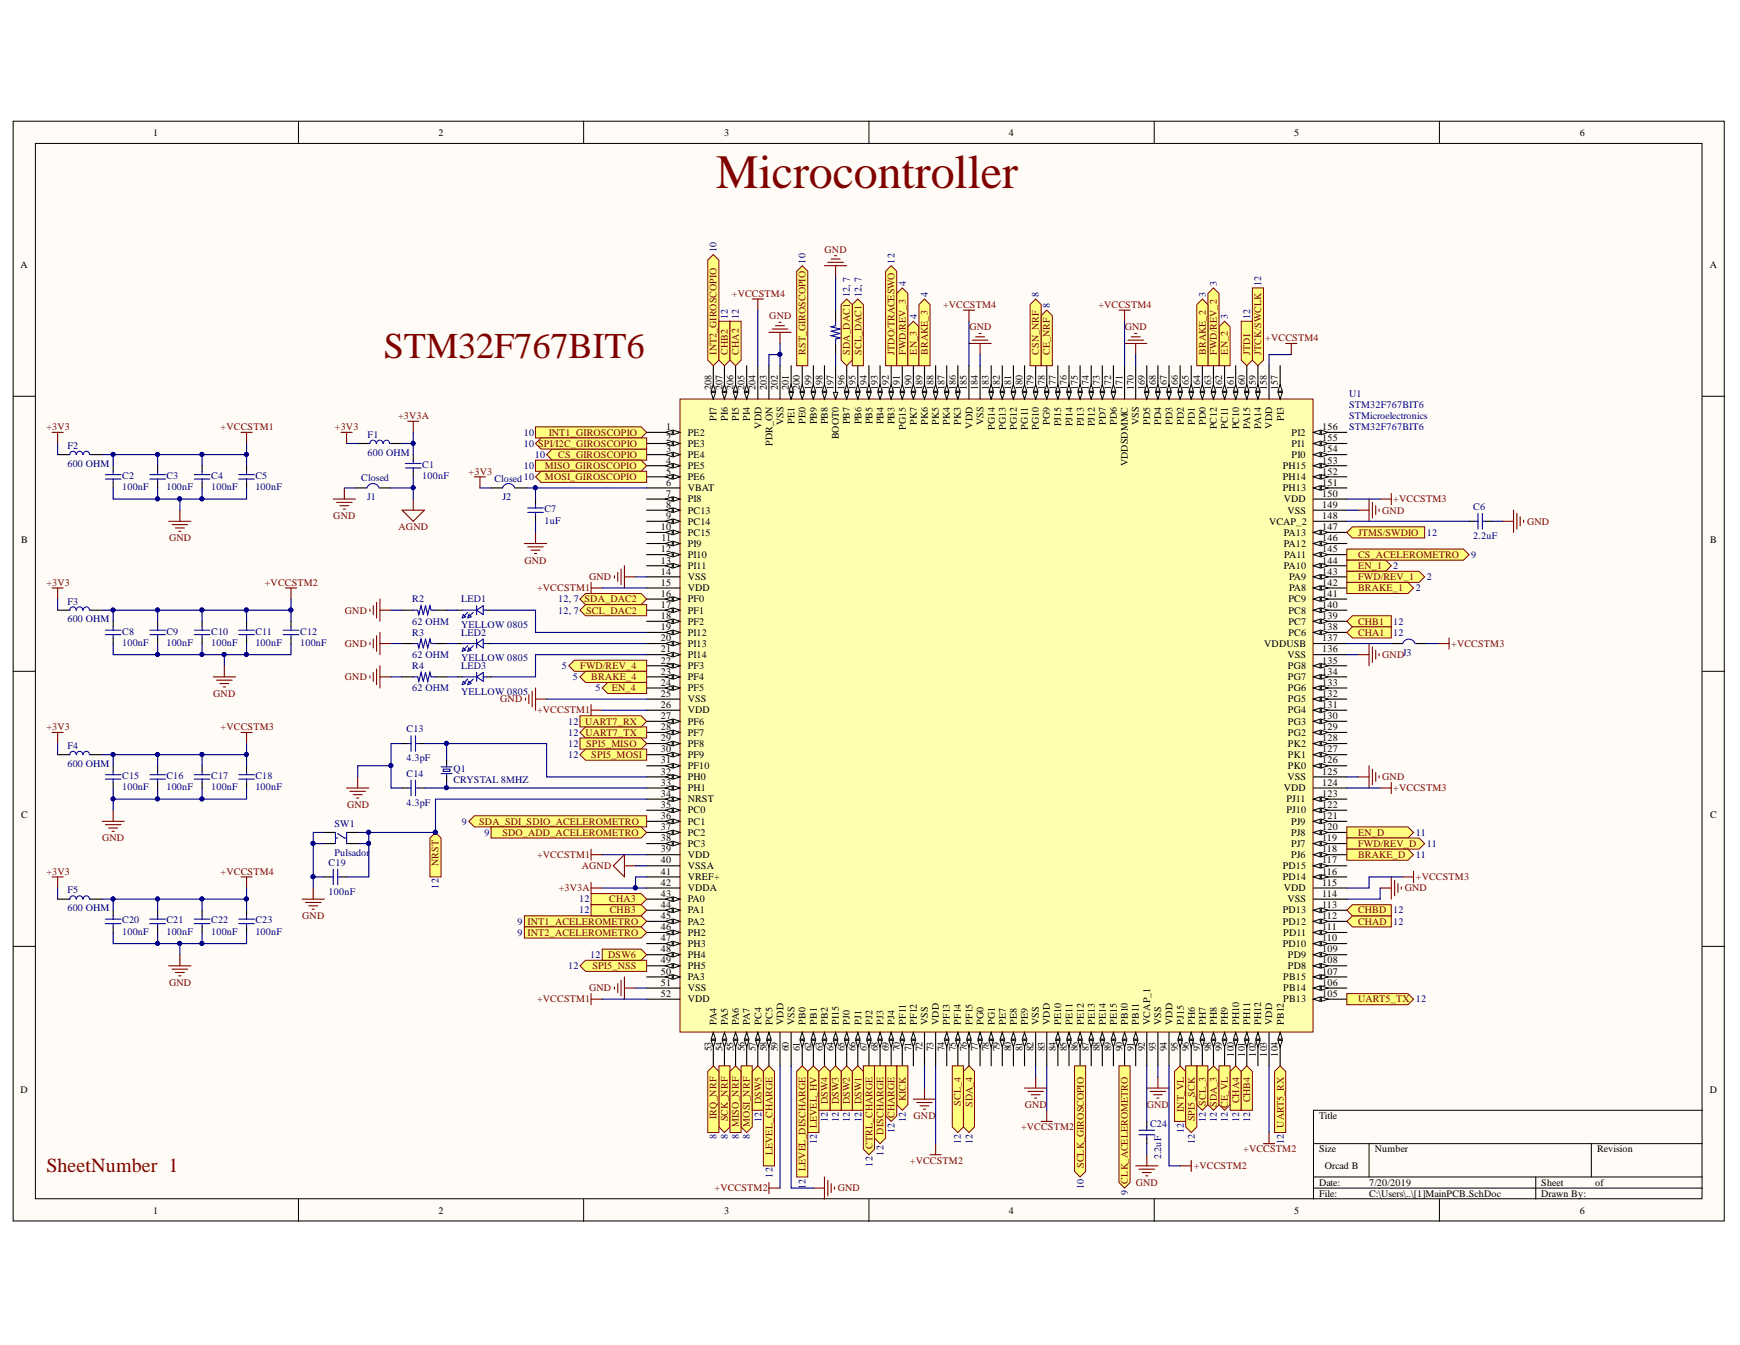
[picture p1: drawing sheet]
<svg xmlns="http://www.w3.org/2000/svg" width="279mm" height="216mm" viewBox="0 0 279 216" stroke-linecap="round" stroke-linejoin="round" font-family="sans-serif">
<defs><g id="words">
<text font-size="7.7" fill="#800000" x="115" y="30.2">Microcontroller</text>
<text font-size="5.8" fill="#800000" x="61.6" y="57.5">STM32F767BIT6</text>
<text font-size="3.2" fill="#800000" x="7.4" y="188.2">SheetNumber 1</text>
<g font-size="1.6">
<text x="24.6" y="21.8">1</text>
<text x="70.4" y="21.8">2</text>
<text x="116.3" y="21.8">3</text>
<text x="162" y="21.8">4</text>
<text x="207.8" y="21.8">5</text>
<text x="253.7" y="21.8">6</text>
<text x="3.3" y="43">A</text>
<text x="274.5" y="43">A</text>
<text x="114.2" y="62.6" transform="rotate(-90 114.2 62.6)">208</text>
<text x="116" y="62.6" transform="rotate(-90 116 62.6)">207</text>
<text x="117.8" y="62.6" transform="rotate(-90 117.8 62.6)">206</text>
<text x="119.6" y="62.6" transform="rotate(-90 119.6 62.6)">205</text>
<text x="121.3" y="62.6" transform="rotate(-90 121.3 62.6)">204</text>
<text x="123.1" y="62.6" transform="rotate(-90 123.1 62.6)">203</text>
<text x="124.9" y="62.6" transform="rotate(-90 124.9 62.6)">202</text>
<text x="126.7" y="62.6" transform="rotate(-90 126.7 62.6)">201</text>
<text x="128.4" y="62.6" transform="rotate(-90 128.4 62.6)">200</text>
<text x="130.3" y="62.6" transform="rotate(-90 130.3 62.6)">199</text>
<text x="132.1" y="62.6" transform="rotate(-90 132.1 62.6)">198</text>
<text x="133.8" y="62.6" transform="rotate(-90 133.8 62.6)">197</text>
<text x="135.6" y="62.6" transform="rotate(-90 135.6 62.6)">196</text>
<text x="137.4" y="62.6" transform="rotate(-90 137.4 62.6)">195</text>
<text x="139.2" y="62.6" transform="rotate(-90 139.2 62.6)">194</text>
<text x="140.9" y="62.6" transform="rotate(-90 140.9 62.6)">193</text>
<text x="142.7" y="62.6" transform="rotate(-90 142.7 62.6)">192</text>
<text x="144.5" y="62.6" transform="rotate(-90 144.5 62.6)">191</text>
<text x="146.4" y="62.6" transform="rotate(-90 146.4 62.6)">190</text>
<text x="148.1" y="62.6" transform="rotate(-90 148.1 62.6)">189</text>
<text x="149.9" y="62.6" transform="rotate(-90 149.9 62.6)">188</text>
<text x="151.7" y="62.6" transform="rotate(-90 151.7 62.6)">187</text>
<text x="153.5" y="62.6" transform="rotate(-90 153.5 62.6)">186</text>
<text x="155.2" y="62.6" transform="rotate(-90 155.2 62.6)">185</text>
<text x="157" y="62.6" transform="rotate(-90 157 62.6)">184</text>
<text x="158.8" y="62.6" transform="rotate(-90 158.8 62.6)">183</text>
<text x="160.6" y="62.6" transform="rotate(-90 160.6 62.6)">182</text>
<text x="162.3" y="62.6" transform="rotate(-90 162.3 62.6)">181</text>
<text x="164.2" y="62.6" transform="rotate(-90 164.2 62.6)">180</text>
<text x="166" y="62.6" transform="rotate(-90 166 62.6)">179</text>
<text x="167.8" y="62.6" transform="rotate(-90 167.8 62.6)">178</text>
<text x="169.5" y="62.6" transform="rotate(-90 169.5 62.6)">177</text>
<text x="171.3" y="62.6" transform="rotate(-90 171.3 62.6)">176</text>
<text x="173.1" y="62.6" transform="rotate(-90 173.1 62.6)">175</text>
<text x="174.9" y="62.6" transform="rotate(-90 174.9 62.6)">174</text>
<text x="176.6" y="62.6" transform="rotate(-90 176.6 62.6)">173</text>
<text x="178.4" y="62.6" transform="rotate(-90 178.4 62.6)">172</text>
<text x="180.3" y="62.6" transform="rotate(-90 180.3 62.6)">171</text>
<text x="182" y="62.6" transform="rotate(-90 182 62.6)">170</text>
<text x="183.8" y="62.6" transform="rotate(-90 183.8 62.6)">169</text>
<text x="185.6" y="62.6" transform="rotate(-90 185.6 62.6)">168</text>
<text x="187.4" y="62.6" transform="rotate(-90 187.4 62.6)">167</text>
<text x="189.1" y="62.6" transform="rotate(-90 189.1 62.6)">166</text>
<text x="190.9" y="62.6" transform="rotate(-90 190.9 62.6)">165</text>
<text x="192.7" y="62.6" transform="rotate(-90 192.7 62.6)">164</text>
<text x="194.5" y="62.6" transform="rotate(-90 194.5 62.6)">163</text>
<text x="196.2" y="62.6" transform="rotate(-90 196.2 62.6)">162</text>
<text x="198.1" y="62.6" transform="rotate(-90 198.1 62.6)">161</text>
<text x="199.9" y="62.6" transform="rotate(-90 199.9 62.6)">160</text>
<text x="201.7" y="62.6" transform="rotate(-90 201.7 62.6)">159</text>
<text x="203.4" y="62.6" transform="rotate(-90 203.4 62.6)">158</text>
<text x="205.2" y="62.6" transform="rotate(-90 205.2 62.6)">157</text>
<text x="107" y="69">1</text>
<text x="107" y="70.8">2</text>
<text x="110.4" y="70">PE2</text>
<text x="110.4" y="71.7">PE3</text>
<text x="115.1" y="67.5" transform="rotate(-90 115.1 67.5)">PI7</text>
<text x="116.9" y="67.5" transform="rotate(-90 116.9 67.5)">PI6</text>
<text x="118.6" y="67.5" transform="rotate(-90 118.6 67.5)">PI5</text>
<text x="120.4" y="67.5" transform="rotate(-90 120.4 67.5)">PI4</text>
<text x="122.3" y="68.8" transform="rotate(-90 122.3 68.8)">VDD</text>
<text x="124" y="71.6" transform="rotate(-90 124 71.6)">PDR_ON</text>
<text x="125.8" y="68.3" transform="rotate(-90 125.8 68.3)">VSS</text>
<text x="127.6" y="68" transform="rotate(-90 127.6 68)">PE1</text>
<text x="129.4" y="68" transform="rotate(-90 129.4 68)">PE0</text>
<text x="131.1" y="68.1" transform="rotate(-90 131.1 68.1)">PB9</text>
<text x="132.9" y="68.1" transform="rotate(-90 132.9 68.1)">PB8</text>
<text x="134.7" y="70.5" transform="rotate(-90 134.7 70.5)">BOOT0</text>
<text x="136.5" y="68.1" transform="rotate(-90 136.5 68.1)">PB7</text>
<text x="138.3" y="68.1" transform="rotate(-90 138.3 68.1)">PB6</text>
<text x="140.1" y="68.1" transform="rotate(-90 140.1 68.1)">PB5</text>
<text x="141.9" y="68.1" transform="rotate(-90 141.9 68.1)">PB4</text>
<text x="143.7" y="68.1" transform="rotate(-90 143.7 68.1)">PB3</text>
<text x="145.4" y="69" transform="rotate(-90 145.4 69)">PG15</text>
<text x="147.2" y="68.2" transform="rotate(-90 147.2 68.2)">PK7</text>
<text x="149" y="68.2" transform="rotate(-90 149 68.2)">PK6</text>
<text x="150.8" y="68.2" transform="rotate(-90 150.8 68.2)">PK5</text>
<text x="152.5" y="68.2" transform="rotate(-90 152.5 68.2)">PK4</text>
<text x="154.3" y="68.2" transform="rotate(-90 154.3 68.2)">PK3</text>
<text x="156.2" y="68.8" transform="rotate(-90 156.2 68.8)">VDD</text>
<text x="157.9" y="68.3" transform="rotate(-90 157.9 68.3)">VSS</text>
<text x="159.7" y="69" transform="rotate(-90 159.7 69)">PG14</text>
<text x="161.5" y="69" transform="rotate(-90 161.5 69)">PG13</text>
<text x="163.3" y="69" transform="rotate(-90 163.3 69)">PG12</text>
<text x="165" y="69" transform="rotate(-90 165 69)">PG11</text>
<text x="166.8" y="69" transform="rotate(-90 166.8 69)">PG10</text>
<text x="168.6" y="68.2" transform="rotate(-90 168.6 68.2)">PG9</text>
<text x="170.4" y="68.4" transform="rotate(-90 170.4 68.4)">PJ15</text>
<text x="172.2" y="68.4" transform="rotate(-90 172.2 68.4)">PJ14</text>
<text x="174" y="68.4" transform="rotate(-90 174 68.4)">PJ13</text>
<text x="175.8" y="68.4" transform="rotate(-90 175.8 68.4)">PJ12</text>
<text x="177.6" y="68.2" transform="rotate(-90 177.6 68.2)">PD7</text>
<text x="179.3" y="68.2" transform="rotate(-90 179.3 68.2)">PD6</text>
<text x="182.9" y="68.3" transform="rotate(-90 182.9 68.3)">VSS</text>
<text x="184.7" y="68.2" transform="rotate(-90 184.7 68.2)">PD5</text>
<text x="186.4" y="68.2" transform="rotate(-90 186.4 68.2)">PD4</text>
<text x="188.3" y="68.2" transform="rotate(-90 188.3 68.2)">PD3</text>
<text x="190.1" y="68.2" transform="rotate(-90 190.1 68.2)">PD2</text>
<text x="191.9" y="68.2" transform="rotate(-90 191.9 68.2)">PD1</text>
<text x="193.6" y="68.2" transform="rotate(-90 193.6 68.2)">PD0</text>
<text x="195.4" y="68.9" transform="rotate(-90 195.4 68.9)">PC12</text>
<text x="197.2" y="68.8" transform="rotate(-90 197.2 68.8)">PC11</text>
<text x="199" y="68.9" transform="rotate(-90 199 68.9)">PC10</text>
<text x="200.7" y="68.8" transform="rotate(-90 200.7 68.8)">PA15</text>
<text x="202.5" y="68.8" transform="rotate(-90 202.5 68.8)">PA14</text>
<text x="204.3" y="68.8" transform="rotate(-90 204.3 68.8)">VDD</text>
<text x="206.1" y="67.5" transform="rotate(-90 206.1 67.5)">PI3</text>
<text x="207.4" y="71.7">PI1</text>
<text x="207.4" y="70">PI2</text>
<text x="212.3" y="70.8">155</text>
<text x="212.3" y="69">156</text>
<text x="107" y="72.6">3</text>
<text x="107" y="74.4">4</text>
<text x="107" y="76.2">5</text>
<text x="107" y="78">6</text>
<text x="110.4" y="73.5">PE4</text>
<text x="110.4" y="75.3">PE5</text>
<text x="110.4" y="77.1">PE6</text>
<text x="181.1" y="74.8" transform="rotate(-90 181.1 74.8)">VDDSDMMC</text>
<text x="206" y="77.1">PH14</text>
<text x="206" y="75.3">PH15</text>
<text x="207.4" y="73.5">PI0</text>
<text x="212.3" y="78">151</text>
<text x="212.3" y="76.2">152</text>
<text x="212.3" y="74.4">153</text>
<text x="212.3" y="72.6">154</text>
<text x="107" y="79.8">7</text>
<text x="107" y="81.5">8</text>
<text x="107" y="83.3">9</text>
<text x="110.4" y="78.8">VBAT</text>
<text x="110.4" y="80.6">PI8</text>
<text x="110.4" y="82.5">PC13</text>
<text x="206" y="78.8">PH13</text>
<text x="206.1" y="80.6">VDD</text>
<text x="206.7" y="82.5">VSS</text>
<text x="212.3" y="83.3">148</text>
<text x="212.3" y="81.5">149</text>
<text x="212.3" y="79.8">150</text>
<text x="3.4" y="87.1">B</text>
<text x="106.1" y="85.1">10</text>
<text x="106.1" y="88.6">12</text>
<text x="106.2" y="86.9">11</text>
<text x="110.4" y="84.3">PC14</text>
<text x="110.4" y="86">PC15</text>
<text x="110.4" y="87.8">PI9</text>
<text x="110.4" y="89.6">PI10</text>
<text x="203.8" y="84.3">VCAP_2</text>
<text x="206.1" y="87.8">PA12</text>
<text x="206.1" y="86">PA13</text>
<text x="206.2" y="89.6">PA11</text>
<text x="212.3" y="88.6">145</text>
<text x="212.3" y="86.9">146</text>
<text x="212.3" y="85.1">147</text>
<text x="274.6" y="87.1">B</text>
<text x="106.1" y="90.5">13</text>
<text x="106.1" y="92.3">14</text>
<text x="106.1" y="94.1">15</text>
<text x="106.1" y="95.8">16</text>
<text x="110.4" y="91.3">PI11</text>
<text x="110.4" y="93.1">VSS</text>
<text x="110.4" y="94.9">VDD</text>
<text x="206.1" y="91.3">PA10</text>
<text x="207" y="94.9">PA8</text>
<text x="207" y="93.1">PA9</text>
<text x="212.3" y="95.8">141</text>
<text x="212.3" y="94.1">142</text>
<text x="212.3" y="92.3">143</text>
<text x="212.3" y="90.5">144</text>
<text x="106.1" y="97.6">17</text>
<text x="106.1" y="99.4">18</text>
<text x="106.1" y="101.2">19</text>
<text x="110.4" y="96.7">PF0</text>
<text x="110.4" y="98.5">PF1</text>
<text x="110.4" y="100.3">PF2</text>
<text x="206.9" y="100.3">PC7</text>
<text x="206.9" y="98.5">PC8</text>
<text x="206.9" y="96.7">PC9</text>
<text x="212.3" y="101.2">138</text>
<text x="212.3" y="99.4">139</text>
<text x="212.3" y="97.6">140</text>
<text x="106.1" y="102.9">20</text>
<text x="106.1" y="104.7">21</text>
<text x="106.1" y="106.6">22</text>
<text x="110.4" y="102.1">PI12</text>
<text x="110.4" y="103.9">PI13</text>
<text x="110.4" y="105.6">PI14</text>
<text x="110.4" y="107.4">PF3</text>
<text x="203" y="103.9">VDDUSB</text>
<text x="206.7" y="105.6">VSS</text>
<text x="206.8" y="107.4">PG8</text>
<text x="206.9" y="102.1">PC6</text>
<text x="212.3" y="106.6">135</text>
<text x="212.3" y="104.7">136</text>
<text x="212.3" y="102.9">137</text>
<text x="106.1" y="108.3">23</text>
<text x="106.1" y="110.1">24</text>
<text x="106.1" y="111.9">25</text>
<text x="106.1" y="113.7">26</text>
<text x="110.4" y="109.2">PF4</text>
<text x="110.4" y="111">PF5</text>
<text x="110.4" y="112.7">VSS</text>
<text x="206.8" y="112.7">PG5</text>
<text x="206.8" y="111">PG6</text>
<text x="206.8" y="109.2">PG7</text>
<text x="212.3" y="113.7">131</text>
<text x="212.3" y="111.9">132</text>
<text x="212.3" y="110.1">133</text>
<text x="212.3" y="108.3">134</text>
<text x="106.1" y="115.4">27</text>
<text x="106.1" y="117.2">28</text>
<text x="106.1" y="119">29</text>
<text x="110.4" y="114.5">VDD</text>
<text x="110.4" y="116.4">PF6</text>
<text x="110.4" y="118.1">PF7</text>
<text x="110.4" y="119.9">PF8</text>
<text x="206.8" y="119.9">PK2</text>
<text x="206.8" y="118.1">PG2</text>
<text x="206.8" y="116.4">PG3</text>
<text x="206.8" y="114.5">PG4</text>
<text x="212.3" y="119">128</text>
<text x="212.3" y="117.2">129</text>
<text x="212.3" y="115.4">130</text>
<text x="106.1" y="120.8">30</text>
<text x="106.1" y="122.5">31</text>
<text x="106.1" y="124.4">32</text>
<text x="110.4" y="121.7">PF9</text>
<text x="110.4" y="123.5">PF10</text>
<text x="110.4" y="125.2">PH0</text>
<text x="206.7" y="125.2">VSS</text>
<text x="206.8" y="123.5">PK0</text>
<text x="206.8" y="121.7">PK1</text>
<text x="212.3" y="124.4">125</text>
<text x="212.3" y="122.5">126</text>
<text x="212.3" y="120.8">127</text>
<text x="3.4" y="131.2">C</text>
<text x="106.1" y="126.2">33</text>
<text x="106.1" y="127.9">34</text>
<text x="106.1" y="129.7">35</text>
<text x="106.1" y="131.5">36</text>
<text x="110.4" y="127">PH1</text>
<text x="110.4" y="128.8">NRST</text>
<text x="110.4" y="130.6">PC0</text>
<text x="206.1" y="127">VDD</text>
<text x="206.6" y="130.6">PJ10</text>
<text x="206.6" y="128.8">PJ11</text>
<text x="212.3" y="131.5">121</text>
<text x="212.3" y="129.7">122</text>
<text x="212.3" y="127.9">123</text>
<text x="212.3" y="126.2">124</text>
<text x="274.6" y="131.2">C</text>
<text x="106.1" y="133.3">37</text>
<text x="106.1" y="135">38</text>
<text x="106.1" y="136.8">39</text>
<text x="110.4" y="132.4">PC1</text>
<text x="110.4" y="134.2">PC2</text>
<text x="110.4" y="136">PC3</text>
<text x="110.4" y="137.7">VDD</text>
<text x="207.3" y="137.7">PJ6</text>
<text x="207.3" y="136">PJ7</text>
<text x="207.3" y="134.2">PJ8</text>
<text x="207.3" y="132.4">PJ9</text>
<text x="212.3" y="136.8">118</text>
<text x="212.3" y="135">119</text>
<text x="212.3" y="133.3">120</text>
<text x="106.1" y="138.6">40</text>
<text x="106.1" y="140.5">41</text>
<text x="106.1" y="142.2">42</text>
<text x="110.4" y="139.5">VSSA</text>
<text x="110.4" y="141.3">VREF+</text>
<text x="110.4" y="143.1">VDDA</text>
<text x="206" y="141.3">PD14</text>
<text x="206" y="139.5">PD15</text>
<text x="206.1" y="143.1">VDD</text>
<text x="212.3" y="142.2">115</text>
<text x="212.3" y="140.5">116</text>
<text x="212.3" y="138.6">117</text>
<text x="106.1" y="144">43</text>
<text x="106.1" y="145.8">44</text>
<text x="106.1" y="147.6">45</text>
<text x="106.1" y="149.3">46</text>
<text x="110.4" y="144.8">PA0</text>
<text x="110.4" y="146.6">PA1</text>
<text x="110.4" y="148.5">PA2</text>
<text x="206" y="148.5">PD12</text>
<text x="206" y="146.6">PD13</text>
<text x="206.7" y="144.8">VSS</text>
<text x="212.3" y="149.3">111</text>
<text x="212.3" y="147.6">112</text>
<text x="212.3" y="145.8">113</text>
<text x="212.3" y="144">114</text>
<text x="106.1" y="151.1">47</text>
<text x="106.1" y="152.9">48</text>
<text x="106.1" y="154.7">49</text>
<text x="110.4" y="150.3">PH2</text>
<text x="110.4" y="152">PH3</text>
<text x="110.4" y="153.8">PH4</text>
<text x="110.4" y="155.6">PH5</text>
<text x="206" y="152">PD10</text>
<text x="206.1" y="150.3">PD11</text>
<text x="206.8" y="155.6">PD8</text>
<text x="206.8" y="153.8">PD9</text>
<text x="212.3" y="154.7">108</text>
<text x="212.3" y="152.9">109</text>
<text x="212.3" y="151.1">110</text>
<text x="106.1" y="156.5">50</text>
<text x="106.1" y="158.3">51</text>
<text x="106.1" y="160.1">52</text>
<text x="110.4" y="157.4">PA3</text>
<text x="110.4" y="159.1">VSS</text>
<text x="110.4" y="160.9">VDD</text>
<text x="206.1" y="160.9">PB13</text>
<text x="206.1" y="159.1">PB14</text>
<text x="206.1" y="157.4">PB15</text>
<text x="212.3" y="160.1">105</text>
<text x="212.3" y="158.3">106</text>
<text x="212.3" y="156.5">107</text>
<text x="115.1" y="164.5" transform="rotate(-90 115.1 164.5)">PA4</text>
<text x="116.9" y="164.5" transform="rotate(-90 116.9 164.5)">PA5</text>
<text x="118.6" y="164.5" transform="rotate(-90 118.6 164.5)">PA6</text>
<text x="120.4" y="164.5" transform="rotate(-90 120.4 164.5)">PA7</text>
<text x="122.3" y="164.5" transform="rotate(-90 122.3 164.5)">PC4</text>
<text x="124" y="164.5" transform="rotate(-90 124 164.5)">PC5</text>
<text x="125.8" y="164.5" transform="rotate(-90 125.8 164.5)">VDD</text>
<text x="127.6" y="164.5" transform="rotate(-90 127.6 164.5)">VSS</text>
<text x="129.4" y="164.5" transform="rotate(-90 129.4 164.5)">PB0</text>
<text x="131.1" y="164.5" transform="rotate(-90 131.1 164.5)">PB1</text>
<text x="132.9" y="164.5" transform="rotate(-90 132.9 164.5)">PB2</text>
<text x="134.7" y="164.5" transform="rotate(-90 134.7 164.5)">PI15</text>
<text x="136.5" y="164.5" transform="rotate(-90 136.5 164.5)">PJ0</text>
<text x="138.3" y="164.5" transform="rotate(-90 138.3 164.5)">PJ1</text>
<text x="140.1" y="164.5" transform="rotate(-90 140.1 164.5)">PJ2</text>
<text x="141.9" y="164.5" transform="rotate(-90 141.9 164.5)">PJ3</text>
<text x="143.7" y="164.5" transform="rotate(-90 143.7 164.5)">PJ4</text>
<text x="145.4" y="164.5" transform="rotate(-90 145.4 164.5)">PF11</text>
<text x="147.2" y="164.5" transform="rotate(-90 147.2 164.5)">PF12</text>
<text x="149" y="164.5" transform="rotate(-90 149 164.5)">VSS</text>
<text x="150.8" y="164.5" transform="rotate(-90 150.8 164.5)">VDD</text>
<text x="152.5" y="164.5" transform="rotate(-90 152.5 164.5)">PF13</text>
<text x="154.3" y="164.5" transform="rotate(-90 154.3 164.5)">PF14</text>
<text x="156.2" y="164.5" transform="rotate(-90 156.2 164.5)">PF15</text>
<text x="157.9" y="164.5" transform="rotate(-90 157.9 164.5)">PG0</text>
<text x="159.7" y="164.5" transform="rotate(-90 159.7 164.5)">PG1</text>
<text x="161.5" y="164.5" transform="rotate(-90 161.5 164.5)">PE7</text>
<text x="163.3" y="164.5" transform="rotate(-90 163.3 164.5)">PE8</text>
<text x="165" y="164.5" transform="rotate(-90 165 164.5)">PE9</text>
<text x="166.8" y="164.5" transform="rotate(-90 166.8 164.5)">VSS</text>
<text x="168.6" y="164.5" transform="rotate(-90 168.6 164.5)">VDD</text>
<text x="170.4" y="164.5" transform="rotate(-90 170.4 164.5)">PE10</text>
<text x="172.2" y="164.5" transform="rotate(-90 172.2 164.5)">PE11</text>
<text x="174" y="164.5" transform="rotate(-90 174 164.5)">PE12</text>
<text x="175.8" y="164.5" transform="rotate(-90 175.8 164.5)">PE13</text>
<text x="177.6" y="164.5" transform="rotate(-90 177.6 164.5)">PE14</text>
<text x="179.3" y="164.5" transform="rotate(-90 179.3 164.5)">PE15</text>
<text x="181.1" y="164.5" transform="rotate(-90 181.1 164.5)">PB10</text>
<text x="182.9" y="164.5" transform="rotate(-90 182.9 164.5)">PB11</text>
<text x="184.7" y="164.5" transform="rotate(-90 184.7 164.5)">VCAP_1</text>
<text x="186.4" y="164.5" transform="rotate(-90 186.4 164.5)">VSS</text>
<text x="188.3" y="164.5" transform="rotate(-90 188.3 164.5)">VDD</text>
<text x="190.1" y="164.5" transform="rotate(-90 190.1 164.5)">PJ15</text>
<text x="191.9" y="164.5" transform="rotate(-90 191.9 164.5)">PH6</text>
<text x="193.6" y="164.5" transform="rotate(-90 193.6 164.5)">PH7</text>
<text x="195.4" y="164.5" transform="rotate(-90 195.4 164.5)">PH8</text>
<text x="197.2" y="164.5" transform="rotate(-90 197.2 164.5)">PH9</text>
<text x="199" y="164.5" transform="rotate(-90 199 164.5)">PH10</text>
<text x="200.7" y="164.5" transform="rotate(-90 200.7 164.5)">PH11</text>
<text x="202.5" y="164.5" transform="rotate(-90 202.5 164.5)">PH12</text>
<text x="204.3" y="164.5" transform="rotate(-90 204.3 164.5)">VDD</text>
<text x="206.1" y="164.5" transform="rotate(-90 206.1 164.5)">PB12</text>
<text x="114.2" y="168.8" transform="rotate(-90 114.2 168.8)">53</text>
<text x="116" y="168.8" transform="rotate(-90 116 168.8)">54</text>
<text x="117.8" y="168.8" transform="rotate(-90 117.8 168.8)">55</text>
<text x="119.6" y="168.8" transform="rotate(-90 119.6 168.8)">56</text>
<text x="121.3" y="168.8" transform="rotate(-90 121.3 168.8)">57</text>
<text x="123.1" y="168.8" transform="rotate(-90 123.1 168.8)">58</text>
<text x="124.9" y="168.8" transform="rotate(-90 124.9 168.8)">59</text>
<text x="126.7" y="168.8" transform="rotate(-90 126.7 168.8)">60</text>
<text x="128.4" y="168.8" transform="rotate(-90 128.4 168.8)">61</text>
<text x="130.3" y="168.8" transform="rotate(-90 130.3 168.8)">62</text>
<text x="132.1" y="168.8" transform="rotate(-90 132.1 168.8)">63</text>
<text x="133.8" y="168.8" transform="rotate(-90 133.8 168.8)">64</text>
<text x="135.6" y="168.8" transform="rotate(-90 135.6 168.8)">65</text>
<text x="137.4" y="168.8" transform="rotate(-90 137.4 168.8)">66</text>
<text x="139.2" y="168.8" transform="rotate(-90 139.2 168.8)">67</text>
<text x="140.9" y="168.8" transform="rotate(-90 140.9 168.8)">68</text>
<text x="142.7" y="168.8" transform="rotate(-90 142.7 168.8)">69</text>
<text x="144.5" y="168.8" transform="rotate(-90 144.5 168.8)">70</text>
<text x="146.4" y="168.8" transform="rotate(-90 146.4 168.8)">71</text>
<text x="148.1" y="168.8" transform="rotate(-90 148.1 168.8)">72</text>
<text x="149.9" y="168.8" transform="rotate(-90 149.9 168.8)">73</text>
<text x="151.7" y="168.8" transform="rotate(-90 151.7 168.8)">74</text>
<text x="153.5" y="168.8" transform="rotate(-90 153.5 168.8)">75</text>
<text x="155.2" y="168.8" transform="rotate(-90 155.2 168.8)">76</text>
<text x="157" y="168.8" transform="rotate(-90 157 168.8)">77</text>
<text x="158.8" y="168.8" transform="rotate(-90 158.8 168.8)">78</text>
<text x="160.6" y="168.8" transform="rotate(-90 160.6 168.8)">79</text>
<text x="162.3" y="168.8" transform="rotate(-90 162.3 168.8)">80</text>
<text x="164.2" y="168.8" transform="rotate(-90 164.2 168.8)">81</text>
<text x="166" y="168.8" transform="rotate(-90 166 168.8)">82</text>
<text x="167.8" y="168.8" transform="rotate(-90 167.8 168.8)">83</text>
<text x="169.5" y="168.8" transform="rotate(-90 169.5 168.8)">84</text>
<text x="171.3" y="168.8" transform="rotate(-90 171.3 168.8)">85</text>
<text x="173.1" y="168.8" transform="rotate(-90 173.1 168.8)">86</text>
<text x="174.9" y="168.8" transform="rotate(-90 174.9 168.8)">87</text>
<text x="176.6" y="168.8" transform="rotate(-90 176.6 168.8)">88</text>
<text x="178.4" y="168.8" transform="rotate(-90 178.4 168.8)">89</text>
<text x="180.3" y="168.8" transform="rotate(-90 180.3 168.8)">90</text>
<text x="182" y="168.8" transform="rotate(-90 182 168.8)">91</text>
<text x="183.8" y="168.8" transform="rotate(-90 183.8 168.8)">92</text>
<text x="185.6" y="168.8" transform="rotate(-90 185.6 168.8)">93</text>
<text x="187.4" y="168.8" transform="rotate(-90 187.4 168.8)">94</text>
<text x="189.1" y="168.8" transform="rotate(-90 189.1 168.8)">95</text>
<text x="190.9" y="168.8" transform="rotate(-90 190.9 168.8)">96</text>
<text x="192.7" y="168.8" transform="rotate(-90 192.7 168.8)">97</text>
<text x="194.5" y="168.8" transform="rotate(-90 194.5 168.8)">98</text>
<text x="196.2" y="168.8" transform="rotate(-90 196.2 168.8)">99</text>
<text x="198.1" y="169.6" transform="rotate(-90 198.1 169.6)">100</text>
<text x="199.9" y="169.6" transform="rotate(-90 199.9 169.6)">101</text>
<text x="201.7" y="169.6" transform="rotate(-90 201.7 169.6)">102</text>
<text x="203.4" y="169.6" transform="rotate(-90 203.4 169.6)">103</text>
<text x="205.2" y="169.6" transform="rotate(-90 205.2 169.6)">104</text>
<text x="3.3" y="175.4">D</text>
<text x="211.8" y="179.7">Title</text>
<text x="274.5" y="175.4">D</text>
<text x="211.8" y="185">Size</text>
<text x="220.8" y="185">Number</text>
<text x="256.4" y="185">Revision</text>
<text x="211.8" y="190.4">Date:</text>
<text x="212.7" y="187.7">Orcad B</text>
<text x="219.8" y="190.4">7/20/2019</text>
<text x="247.5" y="190.4">Sheet</text>
<text x="256.1" y="190.4">of</text>
<text x="24.6" y="194.8">1</text>
<text x="70.4" y="194.8">2</text>
<text x="116.3" y="194.8">3</text>
<text x="162" y="194.8">4</text>
<text x="207.8" y="194.8">5</text>
<text x="211.8" y="192.2">File:</text>
<text x="219.8" y="192.2">C:\Users\..\[1]MainPCB.SchDoc</text>
<text x="247.5" y="192.2">Drawn By:</text>
<text x="253.7" y="194.8">6</text>
</g>
<g font-size="1.6" fill="#000080">
<text x="115.1" y="40.5" transform="rotate(-90 115.1 40.5)">10</text>
<text x="129.4" y="42.3" transform="rotate(-90 129.4 42.3)">10</text>
<text x="136.5" y="47.7" transform="rotate(-90 136.5 47.7)">12, 7</text>
<text x="138.3" y="47.7" transform="rotate(-90 138.3 47.7)">12, 7</text>
<text x="143.7" y="42.3" transform="rotate(-90 143.7 42.3)">12</text>
<text x="145.4" y="45.9" transform="rotate(-90 145.4 45.9)">4</text>
<text x="149" y="47.7" transform="rotate(-90 149 47.7)">4</text>
<text x="166.8" y="47.7" transform="rotate(-90 166.8 47.7)">8</text>
<text x="193.6" y="47.7" transform="rotate(-90 193.6 47.7)">3</text>
<text x="195.4" y="45.9" transform="rotate(-90 195.4 45.9)">3</text>
<text x="116.9" y="51.2" transform="rotate(-90 116.9 51.2)">12</text>
<text x="118.6" y="51.2" transform="rotate(-90 118.6 51.2)">12</text>
<text x="135" y="52.8">R1</text>
<text x="147.2" y="51.2" transform="rotate(-90 147.2 51.2)">4</text>
<text x="168.6" y="49.4" transform="rotate(-90 168.6 49.4)">8</text>
<text x="197.2" y="51.2" transform="rotate(-90 197.2 51.2)">3</text>
<text x="200.7" y="51.2" transform="rotate(-90 200.7 51.2)">12</text>
<text x="135" y="54.6">10k</text>
<text x="216.6" y="63.7">U1</text>
<text x="216.6" y="65.5">STM32F767BIT6</text>
<text x="59" y="70.3">F1</text>
<text x="84.1" y="70">10</text>
<text x="84.1" y="71.7">10 SPI/I2C_GIROSCOPIO</text>
<text x="216.6" y="67.3">STMicroelectronics</text>
<text x="216.6" y="69">STM32F767BIT6</text>
<text x="10.8" y="72.1">F2</text>
<text x="10.8" y="75">600 OHM</text>
<text x="19.6" y="76.9">C2</text>
<text x="26.7" y="76.9">C3</text>
<text x="33.9" y="76.9">C4</text>
<text x="41" y="76.9">C5</text>
<text x="58" y="77.2">Closed</text>
<text x="59" y="73.2">600 OHM</text>
<text x="67.8" y="75.1">C1</text>
<text x="67.8" y="76.9">100nF</text>
<text x="79.4" y="77.4">Closed 10</text>
<text x="84.1" y="75.3">10</text>
<text x="85.9" y="73.5">10</text>
<text x="19.6" y="78.7">100nF</text>
<text x="26.7" y="78.7">100nF</text>
<text x="33.9" y="78.7">100nF</text>
<text x="41" y="78.7">100nF</text>
<text x="58.9" y="80.3">J1</text>
<text x="80.7" y="80.3">J2</text>
<text x="87.4" y="82.2">C7</text>
<text x="236.6" y="81.9">C6</text>
<text x="87.4" y="84.1">1uF</text>
<text x="229.1" y="86">12</text>
<text x="236.2" y="89.6">9</text>
<text x="236.6" y="86.5">2.2uF</text>
<text x="223.7" y="91.3">2</text>
<text x="227.4" y="94.9">2</text>
<text x="229.1" y="93.1">2</text>
<text x="10.8" y="97.1">F3</text>
<text x="10.8" y="99.9">600 OHM</text>
<text x="19.6" y="101.9">C8</text>
<text x="26.7" y="101.9">C9</text>
<text x="33.9" y="101.9">C10</text>
<text x="41" y="101.9">C11</text>
<text x="48.2" y="101.9">C12</text>
<text x="66.2" y="96.7">R2</text>
<text x="66.2" y="100.3">62 OHM</text>
<text x="74.1" y="96.7">LED1</text>
<text x="74.1" y="100.8">YELLOW 0805</text>
<text x="89.6" y="96.7">12, 7 SDA_DAC2</text>
<text x="89.6" y="98.5">12, 7</text>
<text x="223.7" y="100.3">12</text>
<text x="19.6" y="103.7">100nF</text>
<text x="26.7" y="103.7">100nF</text>
<text x="33.9" y="103.7">100nF</text>
<text x="41" y="103.7">100nF</text>
<text x="48.2" y="103.7">100nF</text>
<text x="66.2" y="102.1">R3</text>
<text x="66.2" y="105.6">62 OHM</text>
<text x="66.2" y="107.4">R4</text>
<text x="74.1" y="102.1">LED2</text>
<text x="74.1" y="106.1">YELLOW 0805</text>
<text x="74.1" y="107.4">LED3</text>
<text x="90.2" y="107.4">5</text>
<text x="223.7" y="102.1">12</text>
<text x="66.2" y="111">62 OHM</text>
<text x="74.1" y="111.5">YELLOW 0805</text>
<text x="92" y="109.2">5</text>
<text x="95.6" y="111">5</text>
<text x="65.3" y="117.5">C13</text>
<text x="91.2" y="118.1">12</text>
<text x="91.2" y="116.4">12 UART7_RX</text>
<text x="91.2" y="119.9">12</text>
<text x="10.8" y="120.3">F4</text>
<text x="10.8" y="123.1">600 OHM</text>
<text x="19.6" y="125.1">C15</text>
<text x="26.7" y="125.1">C16</text>
<text x="33.9" y="125.1">C17</text>
<text x="41" y="125.1">C18</text>
<text x="65.3" y="122.2">4.3pF</text>
<text x="65.3" y="124.7">C14</text>
<text x="72.8" y="124">Q1</text>
<text x="72.8" y="125.7">CRYSTAL 8MHZ</text>
<text x="91.2" y="121.7">12</text>
<text x="19.6" y="126.8">100nF</text>
<text x="26.7" y="126.8">100nF</text>
<text x="33.9" y="126.8">100nF</text>
<text x="41" y="126.8">100nF</text>
<text x="65.3" y="129.4">4.3pF</text>
<text x="53.7" y="132.8">SW1</text>
<text x="53.7" y="137.4">Pulsador</text>
<text x="74.2" y="132.4">9</text>
<text x="77.8" y="134.2">9</text>
<text x="227.4" y="134.2">11</text>
<text x="227.4" y="137.7">11</text>
<text x="229.1" y="136">11</text>
<text x="10.8" y="143.4">F5</text>
<text x="52.8" y="139">C19</text>
<text x="52.8" y="143.7">100nF</text>
<text x="70.4" y="142.7" transform="rotate(-90 70.4 142.7)">12</text>
<text x="10.8" y="146.3">600 OHM</text>
<text x="19.6" y="148.2">C20</text>
<text x="26.7" y="148.2">C21</text>
<text x="33.9" y="148.2">C22</text>
<text x="41" y="148.2">C23</text>
<text x="83.1" y="148.5">9 INT1_ACELEROMETRO</text>
<text x="93" y="144.8">12</text>
<text x="93" y="146.6">12</text>
<text x="19.6" y="150.1">100nF</text>
<text x="26.7" y="150.1">100nF</text>
<text x="33.9" y="150.1">100nF</text>
<text x="41" y="150.1">100nF</text>
<text x="83.1" y="150.3">9 INT2_ACELEROMETRO</text>
<text x="91.2" y="155.6">12</text>
<text x="94.8" y="153.8">12</text>
<text x="115.1" y="182.9" transform="rotate(-90 115.1 182.9)">8</text>
<text x="116.9" y="182.9" transform="rotate(-90 116.9 182.9)">8</text>
<text x="118.6" y="182.9" transform="rotate(-90 118.6 182.9)">8</text>
<text x="120.4" y="182.9" transform="rotate(-90 120.4 182.9)">8</text>
<text x="122.3" y="180.1" transform="rotate(-90 122.3 180.1)">12</text>
<text x="131.1" y="183.6" transform="rotate(-90 131.1 183.6)">12 LEVEL_HV</text>
<text x="132.9" y="180.1" transform="rotate(-90 132.9 180.1)">12</text>
<text x="134.7" y="180.1" transform="rotate(-90 134.7 180.1)">12</text>
<text x="136.5" y="180.1" transform="rotate(-90 136.5 180.1)">12</text>
<text x="138.3" y="180.1" transform="rotate(-90 138.3 180.1)">12</text>
<text x="141.9" y="185.5" transform="rotate(-90 141.9 185.5)">12</text>
<text x="143.7" y="181.9" transform="rotate(-90 143.7 181.9)">12 CHARGE</text>
<text x="145.4" y="180.1" transform="rotate(-90 145.4 180.1)">12</text>
<text x="154.3" y="183.6" transform="rotate(-90 154.3 183.6)">12</text>
<text x="156.2" y="183.6" transform="rotate(-90 156.2 183.6)">12</text>
<text x="184.7" y="180.9">C24</text>
<text x="190.1" y="181.9" transform="rotate(-90 190.1 181.9)">12</text>
<text x="191.9" y="183.6" transform="rotate(-90 191.9 183.6)">12</text>
<text x="193.6" y="180.1" transform="rotate(-90 193.6 180.1)">12 SCL_3</text>
<text x="195.4" y="180.1" transform="rotate(-90 195.4 180.1)">12 SDA_3</text>
<text x="197.2" y="180.1" transform="rotate(-90 197.2 180.1)">12 CE_VL</text>
<text x="199" y="180.1" transform="rotate(-90 199 180.1)">12</text>
<text x="200.7" y="180.1" transform="rotate(-90 200.7 180.1)">12</text>
<text x="206.1" y="183.6" transform="rotate(-90 206.1 183.6)">12 UART5_RX</text>
<text x="124" y="189.1" transform="rotate(-90 124 189.1)">12</text>
<text x="129.4" y="190.8" transform="rotate(-90 129.4 190.8)">12</text>
<text x="140.1" y="187.3" transform="rotate(-90 140.1 187.3)">12</text>
<text x="174" y="190.8" transform="rotate(-90 174 190.8)">10</text>
<text x="181.1" y="191.8" transform="rotate(-90 181.1 191.8)">9 CLK_ACELEROMETRO</text>
<text x="186.4" y="186.1" transform="rotate(-90 186.4 186.1)">2.2uF</text>
</g>
<g font-size="1.6" fill="#800000">
<text x="132.4" y="40.6">GND</text>
<text x="117.5" y="47.7">+VCCSTM4</text>
<text x="123.5" y="51.2">GND</text>
<text x="151.4" y="49.4">+VCCSTM4</text>
<text x="155.7" y="53">GND</text>
<text x="176.4" y="49.4">+VCCSTM4</text>
<text x="180.6" y="53">GND</text>
<text x="115.1" y="57" transform="rotate(-90 115.1 57)">INT2_GIROSCOPIO</text>
<text x="116.9" y="57" transform="rotate(-90 116.9 57)">CHB2</text>
<text x="118.6" y="57" transform="rotate(-90 118.6 57)">CHA2</text>
<text x="129.4" y="57" transform="rotate(-90 129.4 57)">RST_GIROSCOPIO</text>
<text x="136.5" y="57" transform="rotate(-90 136.5 57)">SDA_DAC1</text>
<text x="138.3" y="57" transform="rotate(-90 138.3 57)">SCL_DAC1</text>
<text x="143.7" y="57" transform="rotate(-90 143.7 57)">JTDO/TRACESWO</text>
<text x="145.4" y="57" transform="rotate(-90 145.4 57)">FWD/REV_3</text>
<text x="147.2" y="57" transform="rotate(-90 147.2 57)">EN_3</text>
<text x="149" y="57" transform="rotate(-90 149 57)">BRAKE_3</text>
<text x="166.8" y="57" transform="rotate(-90 166.8 57)">CSN_NRF</text>
<text x="168.6" y="57" transform="rotate(-90 168.6 57)">CE_NRF</text>
<text x="193.6" y="57" transform="rotate(-90 193.6 57)">BRAKE_2</text>
<text x="195.4" y="57" transform="rotate(-90 195.4 57)">FWD/REV_2</text>
<text x="197.2" y="57" transform="rotate(-90 197.2 57)">EN_2</text>
<text x="200.7" y="57" transform="rotate(-90 200.7 57)">JTDI</text>
<text x="202.5" y="57" transform="rotate(-90 202.5 57)">JTCK/SWCLK 12</text>
<text x="203.2" y="54.8">+VCCSTM4</text>
<text x="7.4" y="69">+3V3</text>
<text x="35.4" y="69">+VCCSTM1</text>
<text x="53.8" y="69">+3V3</text>
<text x="63.9" y="67.3">+3V3A</text>
<text x="88.1" y="70">INT1_GIROSCOPIO</text>
<text x="75.3" y="76.2">+3V3</text>
<text x="87.5" y="75.3">MISO_GIROSCOPIO</text>
<text x="87.5" y="77.1">MOSI_GIROSCOPIO</text>
<text x="89.6" y="73.5">CS_GIROSCOPIO</text>
<text x="53.5" y="83.3">GND</text>
<text x="222" y="82.5">GND</text>
<text x="223.7" y="80.6">+VCCSTM3</text>
<text x="27.1" y="86.9">GND</text>
<text x="64" y="85.1">AGND</text>
<text x="218.1" y="86">JTMS/SWDIO</text>
<text x="218.1" y="89.6">CS_ACELEROMETRO</text>
<text x="245.2" y="84.3">GND</text>
<text x="7.4" y="94.1">+3V3</text>
<text x="42.5" y="94.1">+VCCSTM2</text>
<text x="84.2" y="90.5">GND</text>
<text x="86.2" y="94.9">+VCCSTM1</text>
<text x="94.6" y="93.1">GND</text>
<text x="218.1" y="91.3">EN_1</text>
<text x="218.1" y="93.1">FWD/REV_1</text>
<text x="218.1" y="94.9">BRAKE_1</text>
<text x="55.4" y="98.5">GND</text>
<text x="94.1" y="98.5">SCL_DAC2</text>
<text x="218.1" y="100.3">CHB1</text>
<text x="55.4" y="103.9">GND</text>
<text x="93.2" y="107.4">FWD/REV_4</text>
<text x="218.1" y="102.1">CHA1</text>
<text x="222" y="105.6">GNDJ3</text>
<text x="233" y="103.9">+VCCSTM3</text>
<text x="34.2" y="111.9">GND</text>
<text x="55.4" y="109.2">GND</text>
<text x="80.3" y="112.7">GND</text>
<text x="95" y="109.2">BRAKE_4</text>
<text x="98.3" y="111">EN_4</text>
<text x="7.4" y="117.2">+3V3</text>
<text x="35.4" y="117.2">+VCCSTM3</text>
<text x="86.2" y="114.5">+VCCSTM1</text>
<text x="94" y="118.1">UART7_TX</text>
<text x="94.1" y="119.9">SPI5_MISO</text>
<text x="95" y="121.7">SPI5_MOSI</text>
<text x="222" y="125.2">GND</text>
<text x="55.7" y="129.7">GND</text>
<text x="223.7" y="127">+VCCSTM3</text>
<text x="16.4" y="135">GND</text>
<text x="76.9" y="132.4">SDA_SDI_SDIO_ACELEROMETRO</text>
<text x="80.7" y="134.2">SDO_ADD_ACELEROMETRO</text>
<text x="86.2" y="137.7">+VCCSTM1</text>
<text x="218.1" y="134.2">EN_D</text>
<text x="218.1" y="136">FWD/REV_D</text>
<text x="218.1" y="137.7">BRAKE_D</text>
<text x="7.4" y="140.5">+3V3</text>
<text x="35.4" y="140.5">+VCCSTM4</text>
<text x="70.4" y="139" transform="rotate(-90 70.4 139)">NRST</text>
<text x="89.7" y="143.1">+3V3A</text>
<text x="93.4" y="139.5">AGND</text>
<text x="225.6" y="143.1">GND</text>
<text x="227.4" y="141.3">+VCCSTM3</text>
<text x="48.5" y="147.6">GND</text>
<text x="97.8" y="144.8">CHA3</text>
<text x="97.9" y="146.6">CHB3</text>
<text x="218.1" y="148.5">CHAD 12</text>
<text x="218.1" y="146.6">CHBD 12</text>
<text x="95.1" y="155.6">SPI5_NSS</text>
<text x="97.7" y="153.8">DSW6</text>
<text x="27.1" y="158.3">GND</text>
<text x="86.2" y="160.9">+VCCSTM1</text>
<text x="94.6" y="159.1">GND</text>
<text x="218.1" y="160.9">UART5_TX 12</text>
<text x="115.1" y="179.6" transform="rotate(-90 115.1 179.6)">IRQ_NRF</text>
<text x="116.9" y="179.9" transform="rotate(-90 116.9 179.9)">SCK_NRF</text>
<text x="122.3" y="177.2" transform="rotate(-90 122.3 177.2)">DSW5</text>
<text x="132.9" y="177.2" transform="rotate(-90 132.9 177.2)">DSW4</text>
<text x="134.7" y="177.2" transform="rotate(-90 134.7 177.2)">DSW3</text>
<text x="136.5" y="177.2" transform="rotate(-90 136.5 177.2)">DSW2</text>
<text x="138.3" y="177.2" transform="rotate(-90 138.3 177.2)">DSW1</text>
<text x="145.4" y="176.8" transform="rotate(-90 145.4 176.8)">KICK</text>
<text x="146.7" y="179.7">GND</text>
<text x="154.3" y="177.5" transform="rotate(-90 154.3 177.5)">SCL_4</text>
<text x="156.2" y="177.7" transform="rotate(-90 156.2 177.7)">SDA_4</text>
<text x="164.5" y="177.9">GND</text>
<text x="184.2" y="177.9">GND</text>
<text x="190.1" y="178.5" transform="rotate(-90 190.1 178.5)">INT_VL</text>
<text x="191.9" y="179.9" transform="rotate(-90 191.9 179.9)">SPI5_SCK</text>
<text x="199" y="177" transform="rotate(-90 199 177)">CHA4</text>
<text x="200.7" y="177" transform="rotate(-90 200.7 177)">CHB4</text>
<text x="118.6" y="180.9" transform="rotate(-90 118.6 180.9)">MISO_NRF</text>
<text x="120.4" y="180.9" transform="rotate(-90 120.4 180.9)">MOSI_NRF</text>
<text x="124" y="185.4" transform="rotate(-90 124 185.4)">LEVEL_CHARGE</text>
<text x="140.1" y="184.4" transform="rotate(-90 140.1 184.4)">CTRL_CHARGE</text>
<text x="141.9" y="182.1" transform="rotate(-90 141.9 182.1)">DISCHARGE</text>
<text x="163.9" y="181.4">+VCCSTM2</text>
<text x="199.6" y="185">+VCCSTM2</text>
<text x="114.7" y="191.2">+VCCSTM2</text>
<text x="129.4" y="188" transform="rotate(-90 129.4 188)">LEVEL_DISCHARGE</text>
<text x="134.5" y="191.2">GND</text>
<text x="146.1" y="186.8">+VCCSTM2</text>
<text x="174" y="187.4" transform="rotate(-90 174 187.4)">SCLK_GIROSCOPIO</text>
<text x="182.4" y="190.4">GND</text>
<text x="191.7" y="187.7">+VCCSTM2</text>
</g>
</g></defs>
<g fill="#fffcf8" stroke="#000" stroke-width=".16">
<path d="M2.1 19.5h274.8v176.5h-274.8z"/>
<path d="M5.7 23h267.6v169.4h-267.6z"/>
</g>
<g fill="none" stroke="#000" stroke-width=".16">
<path d="M47.9 19.5v3.5M93.7 19.5v3.5M139.5 19.5v3.5M185.3 19.5v3.5M231.1 19.5v3.5M2.1 63.6h3.6M273.4 63.6h3.5M2.1 107.8h3.6M273.4 107.8h3.5M2.1 151.9h3.6M273.4 151.9h3.5M273.4 178.2h-62.5v14.3"/>
<path d="M47.9 192.5v3.6M93.7 192.5v3.6M139.5 192.5v3.6M185.3 192.5v3.6M210.9 183.6h62.5M210.9 188.9h62.5M210.9 190.7h62.5M219.8 183.6v5.3M231.1 192.5v3.6M246.6 188.9v3.6M255.5 183.6v5.3"/>
</g>
<path d="M109.2 64.1h101.6v101.6h-101.6z" fill="#ffffb0" stroke="#800000" stroke-width=".16"/>
<path d="M103.8 69.4h5.4" fill="none" stroke="#000" stroke-width=".18"/>
<path d="M108.1 69l1.1 .4-1.1 .4z" fill="#fffcf8"/>
<path d="M108.1 69l1.1 .4-1.1 .4z" fill="none" stroke="#000" stroke-width=".16"/>
<path d="M106.9 69.4l1-.4v.8z" fill="#fffcf8"/>
<path d="M106.9 69.4l1-.4v.8z" fill="none" stroke="#000" stroke-width=".16"/>
<path d="M103.8 71.2h5.4" fill="none" stroke="#000" stroke-width=".18"/>
<path d="M108.1 70.8l1.1 .4-1.1 .3z" fill="#fffcf8"/>
<path d="M108.1 70.8l1.1 .4-1.1 .3z" fill="none" stroke="#000" stroke-width=".16"/>
<path d="M106.9 71.2l1-.4v.7z" fill="#fffcf8"/>
<path d="M106.9 71.2l1-.4v.7z" fill="none" stroke="#000" stroke-width=".16"/>
<path d="M103.8 73h5.4" fill="none" stroke="#000" stroke-width=".18"/>
<path d="M108.1 72.6l1.1 .4-1.1 .3z" fill="#fffcf8"/>
<path d="M108.1 72.6l1.1 .4-1.1 .3z" fill="none" stroke="#000" stroke-width=".16"/>
<path d="M106.9 73l1-.4v.7z" fill="#fffcf8"/>
<path d="M106.9 73l1-.4v.7z" fill="none" stroke="#000" stroke-width=".16"/>
<path d="M103.8 74.8h5.4" fill="none" stroke="#000" stroke-width=".18"/>
<path d="M108.1 74.4l1.1 .4-1.1 .3z" fill="#fffcf8"/>
<path d="M108.1 74.4l1.1 .4-1.1 .3z" fill="none" stroke="#000" stroke-width=".16"/>
<path d="M106.9 74.8l1-.4v.7z" fill="#fffcf8"/>
<path d="M106.9 74.8l1-.4v.7z" fill="none" stroke="#000" stroke-width=".16"/>
<path d="M103.8 76.5h5.4" fill="none" stroke="#000" stroke-width=".18"/>
<path d="M108.1 76.2l1.1 .3-1.1 .4z" fill="#fffcf8"/>
<path d="M108.1 76.2l1.1 .3-1.1 .4z" fill="none" stroke="#000" stroke-width=".16"/>
<path d="M106.9 76.5l1-.3v.7z" fill="#fffcf8"/>
<path d="M106.9 76.5l1-.3v.7z" fill="none" stroke="#000" stroke-width=".16"/>
<path d="M103.8 78.3h5.4M103.8 80.1h5.4" fill="none" stroke="#000" stroke-width=".18"/>
<path d="M108.1 79.8l1.1 .3-1.1 .4z" fill="#fffcf8"/>
<path d="M108.1 79.8l1.1 .3-1.1 .4z" fill="none" stroke="#000" stroke-width=".16"/>
<path d="M106.9 80.1l1-.3v.7z" fill="#fffcf8"/>
<path d="M106.9 80.1l1-.3v.7z" fill="none" stroke="#000" stroke-width=".16"/>
<path d="M103.8 81.9h5.4" fill="none" stroke="#000" stroke-width=".18"/>
<path d="M108.1 81.5l1.1 .4-1.1 .4z" fill="#fffcf8"/>
<path d="M108.1 81.5l1.1 .4-1.1 .4z" fill="none" stroke="#000" stroke-width=".16"/>
<path d="M106.9 81.9l1-.4v.8z" fill="#fffcf8"/>
<path d="M106.9 81.9l1-.4v.8z" fill="none" stroke="#000" stroke-width=".16"/>
<path d="M103.8 83.7h5.4" fill="none" stroke="#000" stroke-width=".18"/>
<path d="M108.1 83.3l1.1 .4-1.1 .3z" fill="#fffcf8"/>
<path d="M108.1 83.3l1.1 .4-1.1 .3z" fill="none" stroke="#000" stroke-width=".16"/>
<path d="M106.9 83.7l1-.4v.7z" fill="#fffcf8"/>
<path d="M106.9 83.7l1-.4v.7z" fill="none" stroke="#000" stroke-width=".16"/>
<path d="M103.8 85.5h5.4" fill="none" stroke="#000" stroke-width=".18"/>
<path d="M108.1 85.1l1.1 .4-1.1 .3z" fill="#fffcf8"/>
<path d="M108.1 85.1l1.1 .4-1.1 .3z" fill="none" stroke="#000" stroke-width=".16"/>
<path d="M106.9 85.5l1-.4v.7z" fill="#fffcf8"/>
<path d="M106.9 85.5l1-.4v.7z" fill="none" stroke="#000" stroke-width=".16"/>
<path d="M103.8 87.2h5.4" fill="none" stroke="#000" stroke-width=".18"/>
<path d="M108.1 86.9l1.1 .3-1.1 .4z" fill="#fffcf8"/>
<path d="M108.1 86.9l1.1 .3-1.1 .4z" fill="none" stroke="#000" stroke-width=".16"/>
<path d="M106.9 87.2l1-.3v.7z" fill="#fffcf8"/>
<path d="M106.9 87.2l1-.3v.7z" fill="none" stroke="#000" stroke-width=".16"/>
<path d="M103.8 89h5.4" fill="none" stroke="#000" stroke-width=".18"/>
<path d="M108.1 88.7l1.1 .3-1.1 .4z" fill="#fffcf8"/>
<path d="M108.1 88.7l1.1 .3-1.1 .4z" fill="none" stroke="#000" stroke-width=".16"/>
<path d="M106.9 89l1-.3v.7z" fill="#fffcf8"/>
<path d="M106.9 89l1-.3v.7z" fill="none" stroke="#000" stroke-width=".16"/>
<path d="M103.8 90.8h5.4" fill="none" stroke="#000" stroke-width=".18"/>
<path d="M108.1 90.5l1.1 .3-1.1 .4z" fill="#fffcf8"/>
<path d="M108.1 90.5l1.1 .3-1.1 .4z" fill="none" stroke="#000" stroke-width=".16"/>
<path d="M106.9 90.8l1-.3v.7z" fill="#fffcf8"/>
<path d="M106.9 90.8l1-.3v.7z" fill="none" stroke="#000" stroke-width=".16"/>
<path d="M103.8 92.6h5.4M103.8 94.4h5.4M103.8 96.2h5.4" fill="none" stroke="#000" stroke-width=".18"/>
<path d="M108.1 95.8l1.1 .4-1.1 .3z" fill="#fffcf8"/>
<path d="M108.1 95.8l1.1 .4-1.1 .3z" fill="none" stroke="#000" stroke-width=".16"/>
<path d="M106.9 96.2l1-.4v.7z" fill="#fffcf8"/>
<path d="M106.9 96.2l1-.4v.7z" fill="none" stroke="#000" stroke-width=".16"/>
<path d="M103.8 97.9h5.4" fill="none" stroke="#000" stroke-width=".18"/>
<path d="M108.1 97.6l1.1 .3-1.1 .4z" fill="#fffcf8"/>
<path d="M108.1 97.6l1.1 .3-1.1 .4z" fill="none" stroke="#000" stroke-width=".16"/>
<path d="M106.9 97.9l1-.3v.7z" fill="#fffcf8"/>
<path d="M106.9 97.9l1-.3v.7z" fill="none" stroke="#000" stroke-width=".16"/>
<path d="M103.8 99.7h5.4" fill="none" stroke="#000" stroke-width=".18"/>
<path d="M108.1 99.4l1.1 .3-1.1 .4z" fill="#fffcf8"/>
<path d="M108.1 99.4l1.1 .3-1.1 .4z" fill="none" stroke="#000" stroke-width=".16"/>
<path d="M106.9 99.7l1-.3v.7z" fill="#fffcf8"/>
<path d="M106.9 99.7l1-.3v.7z" fill="none" stroke="#000" stroke-width=".16"/>
<path d="M103.8 101.5h5.4" fill="none" stroke="#000" stroke-width=".18"/>
<path d="M108.1 101.2l1.1 .3-1.1 .4z" fill="#fffcf8"/>
<path d="M108.1 101.2l1.1 .3-1.1 .4z" fill="none" stroke="#000" stroke-width=".16"/>
<path d="M106.9 101.5l1-.3v.7z" fill="#fffcf8"/>
<path d="M106.9 101.5l1-.3v.7z" fill="none" stroke="#000" stroke-width=".16"/>
<path d="M103.8 103.3h5.4" fill="none" stroke="#000" stroke-width=".18"/>
<path d="M108.1 102.9l1.1 .4-1.1 .4z" fill="#fffcf8"/>
<path d="M108.1 102.9l1.1 .4-1.1 .4z" fill="none" stroke="#000" stroke-width=".16"/>
<path d="M106.9 103.3l1-.4v.8z" fill="#fffcf8"/>
<path d="M106.9 103.3l1-.4v.8z" fill="none" stroke="#000" stroke-width=".16"/>
<path d="M103.8 105.1h5.4" fill="none" stroke="#000" stroke-width=".18"/>
<path d="M108.1 104.7l1.1 .4-1.1 .3z" fill="#fffcf8"/>
<path d="M108.1 104.7l1.1 .4-1.1 .3z" fill="none" stroke="#000" stroke-width=".16"/>
<path d="M106.9 105.1l1-.4v.7z" fill="#fffcf8"/>
<path d="M106.9 105.1l1-.4v.7z" fill="none" stroke="#000" stroke-width=".16"/>
<path d="M103.8 106.9h5.4" fill="none" stroke="#000" stroke-width=".18"/>
<path d="M108.1 106.5l1.1 .4-1.1 .3z" fill="#fffcf8"/>
<path d="M108.1 106.5l1.1 .4-1.1 .3z" fill="none" stroke="#000" stroke-width=".16"/>
<path d="M106.9 106.9l1-.4v.7z" fill="#fffcf8"/>
<path d="M106.9 106.9l1-.4v.7z" fill="none" stroke="#000" stroke-width=".16"/>
<path d="M103.8 108.7h5.4" fill="none" stroke="#000" stroke-width=".18"/>
<path d="M108.1 108.3l1.1 .4-1.1 .3z" fill="#fffcf8"/>
<path d="M108.1 108.3l1.1 .4-1.1 .3z" fill="none" stroke="#000" stroke-width=".16"/>
<path d="M106.9 108.7l1-.4v.7z" fill="#fffcf8"/>
<path d="M106.9 108.7l1-.4v.7z" fill="none" stroke="#000" stroke-width=".16"/>
<path d="M103.8 110.4h5.4" fill="none" stroke="#000" stroke-width=".18"/>
<path d="M108.1 110.1l1.1 .3-1.1 .4z" fill="#fffcf8"/>
<path d="M108.1 110.1l1.1 .3-1.1 .4z" fill="none" stroke="#000" stroke-width=".16"/>
<path d="M106.9 110.4l1-.3v.7z" fill="#fffcf8"/>
<path d="M106.9 110.4l1-.3v.7z" fill="none" stroke="#000" stroke-width=".16"/>
<path d="M103.8 112.2h5.4M103.8 114h5.4M103.8 115.8h5.4" fill="none" stroke="#000" stroke-width=".18"/>
<path d="M108.1 115.4l1.1 .4-1.1 .3z" fill="#fffcf8"/>
<path d="M108.1 115.4l1.1 .4-1.1 .3z" fill="none" stroke="#000" stroke-width=".16"/>
<path d="M106.9 115.8l1-.4v.7z" fill="#fffcf8"/>
<path d="M106.9 115.8l1-.4v.7z" fill="none" stroke="#000" stroke-width=".16"/>
<path d="M103.8 117.6h5.4" fill="none" stroke="#000" stroke-width=".18"/>
<path d="M108.1 117.2l1.1 .4-1.1 .3z" fill="#fffcf8"/>
<path d="M108.1 117.2l1.1 .4-1.1 .3z" fill="none" stroke="#000" stroke-width=".16"/>
<path d="M106.9 117.6l1-.4v.7z" fill="#fffcf8"/>
<path d="M106.9 117.6l1-.4v.7z" fill="none" stroke="#000" stroke-width=".16"/>
<path d="M103.8 119.4h5.4" fill="none" stroke="#000" stroke-width=".18"/>
<path d="M108.1 119l1.1 .4-1.1 .3z" fill="#fffcf8"/>
<path d="M108.1 119l1.1 .4-1.1 .3z" fill="none" stroke="#000" stroke-width=".16"/>
<path d="M106.9 119.4l1-.4v.7z" fill="#fffcf8"/>
<path d="M106.9 119.4l1-.4v.7z" fill="none" stroke="#000" stroke-width=".16"/>
<path d="M103.8 121.1h5.4" fill="none" stroke="#000" stroke-width=".18"/>
<path d="M108.1 120.8l1.1 .3-1.1 .4z" fill="#fffcf8"/>
<path d="M108.1 120.8l1.1 .3-1.1 .4z" fill="none" stroke="#000" stroke-width=".16"/>
<path d="M106.9 121.1l1-.3v.7z" fill="#fffcf8"/>
<path d="M106.9 121.1l1-.3v.7z" fill="none" stroke="#000" stroke-width=".16"/>
<path d="M103.8 122.9h5.4" fill="none" stroke="#000" stroke-width=".18"/>
<path d="M108.1 122.6l1.1 .3-1.1 .4z" fill="#fffcf8"/>
<path d="M108.1 122.6l1.1 .3-1.1 .4z" fill="none" stroke="#000" stroke-width=".16"/>
<path d="M106.9 122.9l1-.3v.7z" fill="#fffcf8"/>
<path d="M106.9 122.9l1-.3v.7z" fill="none" stroke="#000" stroke-width=".16"/>
<path d="M103.8 124.7h5.4" fill="none" stroke="#000" stroke-width=".18"/>
<path d="M108.1 124.4l1.1 .3-1.1 .4z" fill="#fffcf8"/>
<path d="M108.1 124.4l1.1 .3-1.1 .4z" fill="none" stroke="#000" stroke-width=".16"/>
<path d="M106.9 124.7l1-.3v.7z" fill="#fffcf8"/>
<path d="M106.9 124.7l1-.3v.7z" fill="none" stroke="#000" stroke-width=".16"/>
<path d="M103.8 126.5h5.4" fill="none" stroke="#000" stroke-width=".18"/>
<path d="M108.1 126.1l1.1 .4-1.1 .3z" fill="#fffcf8"/>
<path d="M108.1 126.1l1.1 .4-1.1 .3z" fill="none" stroke="#000" stroke-width=".16"/>
<path d="M106.9 126.5l1-.4v.7z" fill="#fffcf8"/>
<path d="M106.9 126.5l1-.4v.7z" fill="none" stroke="#000" stroke-width=".16"/>
<path d="M103.8 128.3h5.4" fill="none" stroke="#000" stroke-width=".18"/>
<path d="M108.1 127.9l1.1 .4-1.1 .3z" fill="#fffcf8"/>
<path d="M108.1 127.9l1.1 .4-1.1 .3z" fill="none" stroke="#000" stroke-width=".16"/>
<path d="M106.9 128.3l1-.4v.7z" fill="#fffcf8"/>
<path d="M106.9 128.3l1-.4v.7z" fill="none" stroke="#000" stroke-width=".16"/>
<path d="M103.8 130.1h5.4" fill="none" stroke="#000" stroke-width=".18"/>
<path d="M108.1 129.7l1.1 .4-1.1 .3z" fill="#fffcf8"/>
<path d="M108.1 129.7l1.1 .4-1.1 .3z" fill="none" stroke="#000" stroke-width=".16"/>
<path d="M106.9 130.1l1-.4v.7z" fill="#fffcf8"/>
<path d="M106.9 130.1l1-.4v.7z" fill="none" stroke="#000" stroke-width=".16"/>
<path d="M103.8 131.8h5.4" fill="none" stroke="#000" stroke-width=".18"/>
<path d="M108.1 131.5l1.1 .3-1.1 .4z" fill="#fffcf8"/>
<path d="M108.1 131.5l1.1 .3-1.1 .4z" fill="none" stroke="#000" stroke-width=".16"/>
<path d="M106.9 131.8l1-.3v.7z" fill="#fffcf8"/>
<path d="M106.9 131.8l1-.3v.7z" fill="none" stroke="#000" stroke-width=".16"/>
<path d="M103.8 133.6h5.4" fill="none" stroke="#000" stroke-width=".18"/>
<path d="M108.1 133.3l1.1 .3-1.1 .4z" fill="#fffcf8"/>
<path d="M108.1 133.3l1.1 .3-1.1 .4z" fill="none" stroke="#000" stroke-width=".16"/>
<path d="M106.9 133.6l1-.3v.7z" fill="#fffcf8"/>
<path d="M106.9 133.6l1-.3v.7z" fill="none" stroke="#000" stroke-width=".16"/>
<path d="M103.8 135.4h5.4" fill="none" stroke="#000" stroke-width=".18"/>
<path d="M108.1 135.1l1.1 .3-1.1 .4z" fill="#fffcf8"/>
<path d="M108.1 135.1l1.1 .3-1.1 .4z" fill="none" stroke="#000" stroke-width=".16"/>
<path d="M106.9 135.4l1-.3v.7z" fill="#fffcf8"/>
<path d="M106.9 135.4l1-.3v.7z" fill="none" stroke="#000" stroke-width=".16"/>
<path d="M103.8 137.2h5.4M103.8 139h5.4M103.8 140.8h5.4M103.8 142.5h5.4M103.8 144.3h5.4" fill="none" stroke="#000" stroke-width=".18"/>
<path d="M108.1 144l1.1 .3-1.1 .4z" fill="#fffcf8"/>
<path d="M108.1 144l1.1 .3-1.1 .4z" fill="none" stroke="#000" stroke-width=".16"/>
<path d="M106.9 144.3l1-.3v.7z" fill="#fffcf8"/>
<path d="M106.9 144.3l1-.3v.7z" fill="none" stroke="#000" stroke-width=".16"/>
<path d="M103.8 146.1h5.4" fill="none" stroke="#000" stroke-width=".18"/>
<path d="M108.1 145.8l1.1 .3-1.1 .4z" fill="#fffcf8"/>
<path d="M108.1 145.8l1.1 .3-1.1 .4z" fill="none" stroke="#000" stroke-width=".16"/>
<path d="M106.9 146.1l1-.3v.7z" fill="#fffcf8"/>
<path d="M106.9 146.1l1-.3v.7z" fill="none" stroke="#000" stroke-width=".16"/>
<path d="M103.8 147.9h5.4" fill="none" stroke="#000" stroke-width=".18"/>
<path d="M108.1 147.5l1.1 .4-1.1 .4z" fill="#fffcf8"/>
<path d="M108.1 147.5l1.1 .4-1.1 .4z" fill="none" stroke="#000" stroke-width=".16"/>
<path d="M106.9 147.9l1-.4v.8z" fill="#fffcf8"/>
<path d="M106.9 147.9l1-.4v.8z" fill="none" stroke="#000" stroke-width=".16"/>
<path d="M103.8 149.7h5.4" fill="none" stroke="#000" stroke-width=".18"/>
<path d="M108.1 149.3l1.1 .4-1.1 .3z" fill="#fffcf8"/>
<path d="M108.1 149.3l1.1 .4-1.1 .3z" fill="none" stroke="#000" stroke-width=".16"/>
<path d="M106.9 149.7l1-.4v.7z" fill="#fffcf8"/>
<path d="M106.9 149.7l1-.4v.7z" fill="none" stroke="#000" stroke-width=".16"/>
<path d="M103.8 151.5h5.4" fill="none" stroke="#000" stroke-width=".18"/>
<path d="M108.1 151.1l1.1 .4-1.1 .3z" fill="#fffcf8"/>
<path d="M108.1 151.1l1.1 .4-1.1 .3z" fill="none" stroke="#000" stroke-width=".16"/>
<path d="M106.9 151.5l1-.4v.7z" fill="#fffcf8"/>
<path d="M106.9 151.5l1-.4v.7z" fill="none" stroke="#000" stroke-width=".16"/>
<path d="M103.8 153.3h5.4" fill="none" stroke="#000" stroke-width=".18"/>
<path d="M108.1 152.9l1.1 .4-1.1 .3z" fill="#fffcf8"/>
<path d="M108.1 152.9l1.1 .4-1.1 .3z" fill="none" stroke="#000" stroke-width=".16"/>
<path d="M106.9 153.3l1-.4v.7z" fill="#fffcf8"/>
<path d="M106.9 153.3l1-.4v.7z" fill="none" stroke="#000" stroke-width=".16"/>
<path d="M103.8 155h5.4" fill="none" stroke="#000" stroke-width=".18"/>
<path d="M108.1 154.7l1.1 .3-1.1 .4z" fill="#fffcf8"/>
<path d="M108.1 154.7l1.1 .3-1.1 .4z" fill="none" stroke="#000" stroke-width=".16"/>
<path d="M106.9 155l1-.3v.7z" fill="#fffcf8"/>
<path d="M106.9 155l1-.3v.7z" fill="none" stroke="#000" stroke-width=".16"/>
<path d="M103.8 156.8h5.4" fill="none" stroke="#000" stroke-width=".18"/>
<path d="M108.1 156.5l1.1 .3-1.1 .4z" fill="#fffcf8"/>
<path d="M108.1 156.5l1.1 .3-1.1 .4z" fill="none" stroke="#000" stroke-width=".16"/>
<path d="M106.9 156.8l1-.3v.7z" fill="#fffcf8"/>
<path d="M106.9 156.8l1-.3v.7z" fill="none" stroke="#000" stroke-width=".16"/>
<path d="M103.8 158.6h5.4M103.8 160.4h5.4M114.5 165.7v5.4" fill="none" stroke="#000" stroke-width=".18"/>
<path d="M114.5 165.7l.4 1.1h-.7z" fill="#fffcf8"/>
<path d="M114.5 165.7l.4 1.1h-.7z" fill="none" stroke="#000" stroke-width=".16"/>
<path d="M114.2 167h.7l-.4 1.1z" fill="#fffcf8"/>
<path d="M114.2 167h.7l-.4 1.1z" fill="none" stroke="#000" stroke-width=".16"/>
<path d="M116.3 165.7v5.4" fill="none" stroke="#000" stroke-width=".18"/>
<path d="M116.3 165.7l.4 1.1h-.7z" fill="#fffcf8"/>
<path d="M116.3 165.7l.4 1.1h-.7z" fill="none" stroke="#000" stroke-width=".16"/>
<path d="M116 167h.7l-.4 1.1z" fill="#fffcf8"/>
<path d="M116 167h.7l-.4 1.1z" fill="none" stroke="#000" stroke-width=".16"/>
<path d="M118.1 165.7v5.4" fill="none" stroke="#000" stroke-width=".18"/>
<path d="M118.1 165.7l.4 1.1h-.7z" fill="#fffcf8"/>
<path d="M118.1 165.7l.4 1.1h-.7z" fill="none" stroke="#000" stroke-width=".16"/>
<path d="M117.8 167h.7l-.4 1.1z" fill="#fffcf8"/>
<path d="M117.8 167h.7l-.4 1.1z" fill="none" stroke="#000" stroke-width=".16"/>
<path d="M119.9 165.7v5.4" fill="none" stroke="#000" stroke-width=".18"/>
<path d="M119.9 165.7l.4 1.1h-.8z" fill="#fffcf8"/>
<path d="M119.9 165.7l.4 1.1h-.8z" fill="none" stroke="#000" stroke-width=".16"/>
<path d="M119.5 167h.8l-.4 1.1z" fill="#fffcf8"/>
<path d="M119.5 167h.8l-.4 1.1z" fill="none" stroke="#000" stroke-width=".16"/>
<path d="M121.7 165.7v5.4" fill="none" stroke="#000" stroke-width=".18"/>
<path d="M121.7 165.7l.3 1.1h-.7z" fill="#fffcf8"/>
<path d="M121.7 165.7l.3 1.1h-.7z" fill="none" stroke="#000" stroke-width=".16"/>
<path d="M121.3 167h.7l-.3 1.1z" fill="#fffcf8"/>
<path d="M121.3 167h.7l-.3 1.1z" fill="none" stroke="#000" stroke-width=".16"/>
<path d="M123.5 165.7v5.4" fill="none" stroke="#000" stroke-width=".18"/>
<path d="M123.5 165.7l.3 1.1h-.7z" fill="#fffcf8"/>
<path d="M123.5 165.7l.3 1.1h-.7z" fill="none" stroke="#000" stroke-width=".16"/>
<path d="M123.1 167h.7l-.3 1.1z" fill="#fffcf8"/>
<path d="M123.1 167h.7l-.3 1.1z" fill="none" stroke="#000" stroke-width=".16"/>
<path d="M125.3 165.7v5.4M127 165.7v5.4M128.8 165.7v5.4" fill="none" stroke="#000" stroke-width=".18"/>
<path d="M128.8 165.7l.4 1.1h-.7z" fill="#fffcf8"/>
<path d="M128.8 165.7l.4 1.1h-.7z" fill="none" stroke="#000" stroke-width=".16"/>
<path d="M128.5 167h.7l-.4 1.1z" fill="#fffcf8"/>
<path d="M128.5 167h.7l-.4 1.1z" fill="none" stroke="#000" stroke-width=".16"/>
<path d="M130.6 165.7v5.4" fill="none" stroke="#000" stroke-width=".18"/>
<path d="M130.6 165.7l.4 1.1h-.8z" fill="#fffcf8"/>
<path d="M130.6 165.7l.4 1.1h-.8z" fill="none" stroke="#000" stroke-width=".16"/>
<path d="M130.2 167h.8l-.4 1.1z" fill="#fffcf8"/>
<path d="M130.2 167h.8l-.4 1.1z" fill="none" stroke="#000" stroke-width=".16"/>
<path d="M132.4 165.7v5.4" fill="none" stroke="#000" stroke-width=".18"/>
<path d="M132.4 165.7l.3 1.1h-.7z" fill="#fffcf8"/>
<path d="M132.4 165.7l.3 1.1h-.7z" fill="none" stroke="#000" stroke-width=".16"/>
<path d="M132 167h.7l-.3 1.1z" fill="#fffcf8"/>
<path d="M132 167h.7l-.3 1.1z" fill="none" stroke="#000" stroke-width=".16"/>
<path d="M134.2 165.7v5.4" fill="none" stroke="#000" stroke-width=".18"/>
<path d="M134.2 165.7l.3 1.1h-.7z" fill="#fffcf8"/>
<path d="M134.2 165.7l.3 1.1h-.7z" fill="none" stroke="#000" stroke-width=".16"/>
<path d="M133.8 167h.7l-.3 1.1z" fill="#fffcf8"/>
<path d="M133.8 167h.7l-.3 1.1z" fill="none" stroke="#000" stroke-width=".16"/>
<path d="M136 165.7v5.4" fill="none" stroke="#000" stroke-width=".18"/>
<path d="M136 165.7l.3 1.1h-.7z" fill="#fffcf8"/>
<path d="M136 165.7l.3 1.1h-.7z" fill="none" stroke="#000" stroke-width=".16"/>
<path d="M135.6 167h.7l-.3 1.1z" fill="#fffcf8"/>
<path d="M135.6 167h.7l-.3 1.1z" fill="none" stroke="#000" stroke-width=".16"/>
<path d="M137.7 165.7v5.4" fill="none" stroke="#000" stroke-width=".18"/>
<path d="M137.7 165.7l.4 1.1h-.7z" fill="#fffcf8"/>
<path d="M137.7 165.7l.4 1.1h-.7z" fill="none" stroke="#000" stroke-width=".16"/>
<path d="M137.4 167h.7l-.4 1.1z" fill="#fffcf8"/>
<path d="M137.4 167h.7l-.4 1.1z" fill="none" stroke="#000" stroke-width=".16"/>
<path d="M139.5 165.7v5.4" fill="none" stroke="#000" stroke-width=".18"/>
<path d="M139.5 165.7l.4 1.1h-.7z" fill="#fffcf8"/>
<path d="M139.5 165.7l.4 1.1h-.7z" fill="none" stroke="#000" stroke-width=".16"/>
<path d="M139.2 167h.7l-.4 1.1z" fill="#fffcf8"/>
<path d="M139.2 167h.7l-.4 1.1z" fill="none" stroke="#000" stroke-width=".16"/>
<path d="M141.3 165.7v5.4" fill="none" stroke="#000" stroke-width=".18"/>
<path d="M141.3 165.7l.4 1.1h-.7z" fill="#fffcf8"/>
<path d="M141.3 165.7l.4 1.1h-.7z" fill="none" stroke="#000" stroke-width=".16"/>
<path d="M141 167h.7l-.4 1.1z" fill="#fffcf8"/>
<path d="M141 167h.7l-.4 1.1z" fill="none" stroke="#000" stroke-width=".16"/>
<path d="M143.1 165.7v5.4" fill="none" stroke="#000" stroke-width=".18"/>
<path d="M143.1 165.7l.4 1.1h-.8z" fill="#fffcf8"/>
<path d="M143.1 165.7l.4 1.1h-.8z" fill="none" stroke="#000" stroke-width=".16"/>
<path d="M142.7 167h.8l-.4 1.1z" fill="#fffcf8"/>
<path d="M142.7 167h.8l-.4 1.1z" fill="none" stroke="#000" stroke-width=".16"/>
<path d="M144.9 165.7v5.4" fill="none" stroke="#000" stroke-width=".18"/>
<path d="M144.9 165.7l.3 1.1h-.7z" fill="#fffcf8"/>
<path d="M144.9 165.7l.3 1.1h-.7z" fill="none" stroke="#000" stroke-width=".16"/>
<path d="M144.5 167h.7l-.3 1.1z" fill="#fffcf8"/>
<path d="M144.5 167h.7l-.3 1.1z" fill="none" stroke="#000" stroke-width=".16"/>
<path d="M146.7 165.7v5.4" fill="none" stroke="#000" stroke-width=".18"/>
<path d="M146.7 165.7l.3 1.1h-.7z" fill="#fffcf8"/>
<path d="M146.7 165.7l.3 1.1h-.7z" fill="none" stroke="#000" stroke-width=".16"/>
<path d="M146.3 167h.7l-.3 1.1z" fill="#fffcf8"/>
<path d="M146.3 167h.7l-.3 1.1z" fill="none" stroke="#000" stroke-width=".16"/>
<path d="M148.5 165.7v5.4M150.2 165.7v5.4M152 165.7v5.4" fill="none" stroke="#000" stroke-width=".18"/>
<path d="M152 165.7l.4 1.1h-.7z" fill="#fffcf8"/>
<path d="M152 165.7l.4 1.1h-.7z" fill="none" stroke="#000" stroke-width=".16"/>
<path d="M151.7 167h.7l-.4 1.1z" fill="#fffcf8"/>
<path d="M151.7 167h.7l-.4 1.1z" fill="none" stroke="#000" stroke-width=".16"/>
<path d="M153.8 165.7v5.4" fill="none" stroke="#000" stroke-width=".18"/>
<path d="M153.8 165.7l.4 1.1h-.8z" fill="#fffcf8"/>
<path d="M153.8 165.7l.4 1.1h-.8z" fill="none" stroke="#000" stroke-width=".16"/>
<path d="M153.4 167h.8l-.4 1.1z" fill="#fffcf8"/>
<path d="M153.4 167h.8l-.4 1.1z" fill="none" stroke="#000" stroke-width=".16"/>
<path d="M155.6 165.7v5.4" fill="none" stroke="#000" stroke-width=".18"/>
<path d="M155.6 165.7l.3 1.1h-.7z" fill="#fffcf8"/>
<path d="M155.6 165.7l.3 1.1h-.7z" fill="none" stroke="#000" stroke-width=".16"/>
<path d="M155.2 167h.7l-.3 1.1z" fill="#fffcf8"/>
<path d="M155.2 167h.7l-.3 1.1z" fill="none" stroke="#000" stroke-width=".16"/>
<path d="M157.4 165.7v5.4" fill="none" stroke="#000" stroke-width=".18"/>
<path d="M157.4 165.7l.3 1.1h-.7z" fill="#fffcf8"/>
<path d="M157.4 165.7l.3 1.1h-.7z" fill="none" stroke="#000" stroke-width=".16"/>
<path d="M157 167h.7l-.3 1.1z" fill="#fffcf8"/>
<path d="M157 167h.7l-.3 1.1z" fill="none" stroke="#000" stroke-width=".16"/>
<path d="M159.2 165.7v5.4" fill="none" stroke="#000" stroke-width=".18"/>
<path d="M159.2 165.7l.3 1.1h-.7z" fill="#fffcf8"/>
<path d="M159.2 165.7l.3 1.1h-.7z" fill="none" stroke="#000" stroke-width=".16"/>
<path d="M158.8 167h.7l-.3 1.1z" fill="#fffcf8"/>
<path d="M158.8 167h.7l-.3 1.1z" fill="none" stroke="#000" stroke-width=".16"/>
<path d="M160.9 165.7v5.4" fill="none" stroke="#000" stroke-width=".18"/>
<path d="M160.9 165.7l.4 1.1h-.7z" fill="#fffcf8"/>
<path d="M160.9 165.7l.4 1.1h-.7z" fill="none" stroke="#000" stroke-width=".16"/>
<path d="M160.6 167h.7l-.4 1.1z" fill="#fffcf8"/>
<path d="M160.6 167h.7l-.4 1.1z" fill="none" stroke="#000" stroke-width=".16"/>
<path d="M162.7 165.7v5.4" fill="none" stroke="#000" stroke-width=".18"/>
<path d="M162.7 165.7l.4 1.1h-.7z" fill="#fffcf8"/>
<path d="M162.7 165.7l.4 1.1h-.7z" fill="none" stroke="#000" stroke-width=".16"/>
<path d="M162.4 167h.7l-.4 1.1z" fill="#fffcf8"/>
<path d="M162.4 167h.7l-.4 1.1z" fill="none" stroke="#000" stroke-width=".16"/>
<path d="M164.5 165.7v5.4" fill="none" stroke="#000" stroke-width=".18"/>
<path d="M164.5 165.7l.4 1.1h-.7z" fill="#fffcf8"/>
<path d="M164.5 165.7l.4 1.1h-.7z" fill="none" stroke="#000" stroke-width=".16"/>
<path d="M164.2 167h.7l-.4 1.1z" fill="#fffcf8"/>
<path d="M164.2 167h.7l-.4 1.1z" fill="none" stroke="#000" stroke-width=".16"/>
<path d="M166.3 165.7v5.4M168.1 165.7v5.4M169.9 165.7v5.4" fill="none" stroke="#000" stroke-width=".18"/>
<path d="M169.9 165.7l.3 1.1h-.7z" fill="#fffcf8"/>
<path d="M169.9 165.7l.3 1.1h-.7z" fill="none" stroke="#000" stroke-width=".16"/>
<path d="M169.5 167h.7l-.3 1.1z" fill="#fffcf8"/>
<path d="M169.5 167h.7l-.3 1.1z" fill="none" stroke="#000" stroke-width=".16"/>
<path d="M171.7 165.7v5.4" fill="none" stroke="#000" stroke-width=".18"/>
<path d="M171.7 165.7l.3 1.1h-.7z" fill="#fffcf8"/>
<path d="M171.7 165.7l.3 1.1h-.7z" fill="none" stroke="#000" stroke-width=".16"/>
<path d="M171.3 167h.7l-.3 1.1z" fill="#fffcf8"/>
<path d="M171.3 167h.7l-.3 1.1z" fill="none" stroke="#000" stroke-width=".16"/>
<path d="M173.4 165.7v5.4" fill="none" stroke="#000" stroke-width=".18"/>
<path d="M173.4 165.7l.4 1.1h-.7z" fill="#fffcf8"/>
<path d="M173.4 165.7l.4 1.1h-.7z" fill="none" stroke="#000" stroke-width=".16"/>
<path d="M173.1 167h.7l-.4 1.1z" fill="#fffcf8"/>
<path d="M173.1 167h.7l-.4 1.1z" fill="none" stroke="#000" stroke-width=".16"/>
<path d="M175.2 165.7v5.4" fill="none" stroke="#000" stroke-width=".18"/>
<path d="M175.2 165.7l.4 1.1h-.7z" fill="#fffcf8"/>
<path d="M175.2 165.7l.4 1.1h-.7z" fill="none" stroke="#000" stroke-width=".16"/>
<path d="M174.9 167h.7l-.4 1.1z" fill="#fffcf8"/>
<path d="M174.9 167h.7l-.4 1.1z" fill="none" stroke="#000" stroke-width=".16"/>
<path d="M177 165.7v5.4" fill="none" stroke="#000" stroke-width=".18"/>
<path d="M177 165.7l.4 1.1h-.8z" fill="#fffcf8"/>
<path d="M177 165.7l.4 1.1h-.8z" fill="none" stroke="#000" stroke-width=".16"/>
<path d="M176.6 167h.8l-.4 1.1z" fill="#fffcf8"/>
<path d="M176.6 167h.8l-.4 1.1z" fill="none" stroke="#000" stroke-width=".16"/>
<path d="M178.8 165.7v5.4" fill="none" stroke="#000" stroke-width=".18"/>
<path d="M178.8 165.7l.3 1.1h-.7z" fill="#fffcf8"/>
<path d="M178.8 165.7l.3 1.1h-.7z" fill="none" stroke="#000" stroke-width=".16"/>
<path d="M178.4 167h.7l-.3 1.1z" fill="#fffcf8"/>
<path d="M178.4 167h.7l-.3 1.1z" fill="none" stroke="#000" stroke-width=".16"/>
<path d="M180.6 165.7v5.4" fill="none" stroke="#000" stroke-width=".18"/>
<path d="M180.6 165.7l.3 1.1h-.7z" fill="#fffcf8"/>
<path d="M180.6 165.7l.3 1.1h-.7z" fill="none" stroke="#000" stroke-width=".16"/>
<path d="M180.2 167h.7l-.3 1.1z" fill="#fffcf8"/>
<path d="M180.2 167h.7l-.3 1.1z" fill="none" stroke="#000" stroke-width=".16"/>
<path d="M182.4 165.7v5.4" fill="none" stroke="#000" stroke-width=".18"/>
<path d="M182.4 165.7l.3 1.1h-.7z" fill="#fffcf8"/>
<path d="M182.4 165.7l.3 1.1h-.7z" fill="none" stroke="#000" stroke-width=".16"/>
<path d="M182 167h.7l-.3 1.1z" fill="#fffcf8"/>
<path d="M182 167h.7l-.3 1.1z" fill="none" stroke="#000" stroke-width=".16"/>
<path d="M184.1 165.7v5.4M185.9 165.7v5.4M187.7 165.7v5.4M189.5 165.7v5.4" fill="none" stroke="#000" stroke-width=".18"/>
<path d="M189.5 165.7l.4 1.1h-.8z" fill="#fffcf8"/>
<path d="M189.5 165.7l.4 1.1h-.8z" fill="none" stroke="#000" stroke-width=".16"/>
<path d="M189.1 167h.8l-.4 1.1z" fill="#fffcf8"/>
<path d="M189.1 167h.8l-.4 1.1z" fill="none" stroke="#000" stroke-width=".16"/>
<path d="M191.3 165.7v5.4" fill="none" stroke="#000" stroke-width=".18"/>
<path d="M191.3 165.7l.3 1.1h-.7z" fill="#fffcf8"/>
<path d="M191.3 165.7l.3 1.1h-.7z" fill="none" stroke="#000" stroke-width=".16"/>
<path d="M190.9 167h.7l-.3 1.1z" fill="#fffcf8"/>
<path d="M190.9 167h.7l-.3 1.1z" fill="none" stroke="#000" stroke-width=".16"/>
<path d="M193.1 165.7v5.4" fill="none" stroke="#000" stroke-width=".18"/>
<path d="M193.1 165.7l.3 1.1h-.7z" fill="#fffcf8"/>
<path d="M193.1 165.7l.3 1.1h-.7z" fill="none" stroke="#000" stroke-width=".16"/>
<path d="M192.7 167h.7l-.3 1.1z" fill="#fffcf8"/>
<path d="M192.7 167h.7l-.3 1.1z" fill="none" stroke="#000" stroke-width=".16"/>
<path d="M194.9 165.7v5.4" fill="none" stroke="#000" stroke-width=".18"/>
<path d="M194.9 165.7l.3 1.1h-.7z" fill="#fffcf8"/>
<path d="M194.9 165.7l.3 1.1h-.7z" fill="none" stroke="#000" stroke-width=".16"/>
<path d="M194.5 167h.7l-.3 1.1z" fill="#fffcf8"/>
<path d="M194.5 167h.7l-.3 1.1z" fill="none" stroke="#000" stroke-width=".16"/>
<path d="M196.6 165.7v5.4" fill="none" stroke="#000" stroke-width=".18"/>
<path d="M196.6 165.7l.4 1.1h-.7z" fill="#fffcf8"/>
<path d="M196.6 165.7l.4 1.1h-.7z" fill="none" stroke="#000" stroke-width=".16"/>
<path d="M196.3 167h.7l-.4 1.1z" fill="#fffcf8"/>
<path d="M196.3 167h.7l-.4 1.1z" fill="none" stroke="#000" stroke-width=".16"/>
<path d="M198.4 165.7v5.4" fill="none" stroke="#000" stroke-width=".18"/>
<path d="M198.4 165.7l.4 1.1h-.7z" fill="#fffcf8"/>
<path d="M198.4 165.7l.4 1.1h-.7z" fill="none" stroke="#000" stroke-width=".16"/>
<path d="M198.1 167h.7l-.4 1.1z" fill="#fffcf8"/>
<path d="M198.1 167h.7l-.4 1.1z" fill="none" stroke="#000" stroke-width=".16"/>
<path d="M200.2 165.7v5.4" fill="none" stroke="#000" stroke-width=".18"/>
<path d="M200.2 165.7l.4 1.1h-.8z" fill="#fffcf8"/>
<path d="M200.2 165.7l.4 1.1h-.8z" fill="none" stroke="#000" stroke-width=".16"/>
<path d="M199.8 167h.8l-.4 1.1z" fill="#fffcf8"/>
<path d="M199.8 167h.8l-.4 1.1z" fill="none" stroke="#000" stroke-width=".16"/>
<path d="M202 165.7v5.4" fill="none" stroke="#000" stroke-width=".18"/>
<path d="M202 165.7l.3 1.1h-.7z" fill="#fffcf8"/>
<path d="M202 165.7l.3 1.1h-.7z" fill="none" stroke="#000" stroke-width=".16"/>
<path d="M201.6 167h.7l-.3 1.1z" fill="#fffcf8"/>
<path d="M201.6 167h.7l-.3 1.1z" fill="none" stroke="#000" stroke-width=".16"/>
<path d="M203.8 165.7v5.4M205.6 165.7v5.4" fill="none" stroke="#000" stroke-width=".18"/>
<path d="M205.6 165.7l.3 1.1h-.7z" fill="#fffcf8"/>
<path d="M205.6 165.7l.3 1.1h-.7z" fill="none" stroke="#000" stroke-width=".16"/>
<path d="M205.2 167h.7l-.3 1.1z" fill="#fffcf8"/>
<path d="M205.2 167h.7l-.3 1.1z" fill="none" stroke="#000" stroke-width=".16"/>
<path d="M210.9 160.4h5.4" fill="none" stroke="#000" stroke-width=".18"/>
<path d="M210.9 160.4l1.1-.4v.7z" fill="#fffcf8"/>
<path d="M210.9 160.4l1.1-.4v.7z" fill="none" stroke="#000" stroke-width=".16"/>
<path d="M212.2 160l1 .4-1 .3z" fill="#fffcf8"/>
<path d="M212.2 160l1 .4-1 .3z" fill="none" stroke="#000" stroke-width=".16"/>
<path d="M210.9 158.6h5.4" fill="none" stroke="#000" stroke-width=".18"/>
<path d="M210.9 158.6l1.1-.4v.8z" fill="#fffcf8"/>
<path d="M210.9 158.6l1.1-.4v.8z" fill="none" stroke="#000" stroke-width=".16"/>
<path d="M212.2 158.2l1 .4-1 .4z" fill="#fffcf8"/>
<path d="M212.2 158.2l1 .4-1 .4z" fill="none" stroke="#000" stroke-width=".16"/>
<path d="M210.9 156.8h5.4" fill="none" stroke="#000" stroke-width=".18"/>
<path d="M210.9 156.8l1.1-.3v.7z" fill="#fffcf8"/>
<path d="M210.9 156.8l1.1-.3v.7z" fill="none" stroke="#000" stroke-width=".16"/>
<path d="M212.2 156.5l1 .3-1 .4z" fill="#fffcf8"/>
<path d="M212.2 156.5l1 .3-1 .4z" fill="none" stroke="#000" stroke-width=".16"/>
<path d="M210.9 155h5.4" fill="none" stroke="#000" stroke-width=".18"/>
<path d="M210.9 155l1.1-.3v.7z" fill="#fffcf8"/>
<path d="M210.9 155l1.1-.3v.7z" fill="none" stroke="#000" stroke-width=".16"/>
<path d="M212.2 154.7l1 .3-1 .4z" fill="#fffcf8"/>
<path d="M212.2 154.7l1 .3-1 .4z" fill="none" stroke="#000" stroke-width=".16"/>
<path d="M210.9 153.3h5.4" fill="none" stroke="#000" stroke-width=".18"/>
<path d="M210.9 153.3l1.1-.4v.7z" fill="#fffcf8"/>
<path d="M210.9 153.3l1.1-.4v.7z" fill="none" stroke="#000" stroke-width=".16"/>
<path d="M212.2 152.9l1 .4-1 .3z" fill="#fffcf8"/>
<path d="M212.2 152.9l1 .4-1 .3z" fill="none" stroke="#000" stroke-width=".16"/>
<path d="M210.9 151.5h5.4" fill="none" stroke="#000" stroke-width=".18"/>
<path d="M210.9 151.5l1.1-.4v.7z" fill="#fffcf8"/>
<path d="M210.9 151.5l1.1-.4v.7z" fill="none" stroke="#000" stroke-width=".16"/>
<path d="M212.2 151.1l1 .4-1 .3z" fill="#fffcf8"/>
<path d="M212.2 151.1l1 .4-1 .3z" fill="none" stroke="#000" stroke-width=".16"/>
<path d="M210.9 149.7h5.4" fill="none" stroke="#000" stroke-width=".18"/>
<path d="M210.9 149.7l1.1-.4v.7z" fill="#fffcf8"/>
<path d="M210.9 149.7l1.1-.4v.7z" fill="none" stroke="#000" stroke-width=".16"/>
<path d="M212.2 149.3l1 .4-1 .3z" fill="#fffcf8"/>
<path d="M212.2 149.3l1 .4-1 .3z" fill="none" stroke="#000" stroke-width=".16"/>
<path d="M210.9 147.9h5.4" fill="none" stroke="#000" stroke-width=".18"/>
<path d="M210.9 147.9l1.1-.4v.8z" fill="#fffcf8"/>
<path d="M210.9 147.9l1.1-.4v.8z" fill="none" stroke="#000" stroke-width=".16"/>
<path d="M212.2 147.5l1 .4-1 .4z" fill="#fffcf8"/>
<path d="M212.2 147.5l1 .4-1 .4z" fill="none" stroke="#000" stroke-width=".16"/>
<path d="M210.9 146.1h5.4" fill="none" stroke="#000" stroke-width=".18"/>
<path d="M210.9 146.1l1.1-.3v.7z" fill="#fffcf8"/>
<path d="M210.9 146.1l1.1-.3v.7z" fill="none" stroke="#000" stroke-width=".16"/>
<path d="M212.2 145.8l1 .3-1 .4z" fill="#fffcf8"/>
<path d="M212.2 145.8l1 .3-1 .4z" fill="none" stroke="#000" stroke-width=".16"/>
<path d="M210.9 144.3h5.4M210.9 142.5h5.4M210.9 140.8h5.4" fill="none" stroke="#000" stroke-width=".18"/>
<path d="M210.9 140.8l1.1-.4v.7z" fill="#fffcf8"/>
<path d="M210.9 140.8l1.1-.4v.7z" fill="none" stroke="#000" stroke-width=".16"/>
<path d="M212.2 140.4l1 .4-1 .3z" fill="#fffcf8"/>
<path d="M212.2 140.4l1 .4-1 .3z" fill="none" stroke="#000" stroke-width=".16"/>
<path d="M210.9 139h5.4" fill="none" stroke="#000" stroke-width=".18"/>
<path d="M210.9 139l1.1-.4v.7z" fill="#fffcf8"/>
<path d="M210.9 139l1.1-.4v.7z" fill="none" stroke="#000" stroke-width=".16"/>
<path d="M212.2 138.6l1 .4-1 .3z" fill="#fffcf8"/>
<path d="M212.2 138.6l1 .4-1 .3z" fill="none" stroke="#000" stroke-width=".16"/>
<path d="M210.9 137.2h5.4" fill="none" stroke="#000" stroke-width=".18"/>
<path d="M210.9 137.2l1.1-.4v.8z" fill="#fffcf8"/>
<path d="M210.9 137.2l1.1-.4v.8z" fill="none" stroke="#000" stroke-width=".16"/>
<path d="M212.2 136.8l1 .4-1 .4z" fill="#fffcf8"/>
<path d="M212.2 136.8l1 .4-1 .4z" fill="none" stroke="#000" stroke-width=".16"/>
<path d="M210.9 135.4h5.4" fill="none" stroke="#000" stroke-width=".18"/>
<path d="M210.9 135.4l1.1-.3v.7z" fill="#fffcf8"/>
<path d="M210.9 135.4l1.1-.3v.7z" fill="none" stroke="#000" stroke-width=".16"/>
<path d="M212.2 135.1l1 .3-1 .4z" fill="#fffcf8"/>
<path d="M212.2 135.1l1 .3-1 .4z" fill="none" stroke="#000" stroke-width=".16"/>
<path d="M210.9 133.6h5.4" fill="none" stroke="#000" stroke-width=".18"/>
<path d="M210.9 133.6l1.1-.3v.7z" fill="#fffcf8"/>
<path d="M210.9 133.6l1.1-.3v.7z" fill="none" stroke="#000" stroke-width=".16"/>
<path d="M212.2 133.3l1 .3-1 .4z" fill="#fffcf8"/>
<path d="M212.2 133.3l1 .3-1 .4z" fill="none" stroke="#000" stroke-width=".16"/>
<path d="M210.9 131.8h5.4" fill="none" stroke="#000" stroke-width=".18"/>
<path d="M210.9 131.8l1.1-.3v.7z" fill="#fffcf8"/>
<path d="M210.9 131.8l1.1-.3v.7z" fill="none" stroke="#000" stroke-width=".16"/>
<path d="M212.2 131.5l1 .3-1 .4z" fill="#fffcf8"/>
<path d="M212.2 131.5l1 .3-1 .4z" fill="none" stroke="#000" stroke-width=".16"/>
<path d="M210.9 130.1h5.4" fill="none" stroke="#000" stroke-width=".18"/>
<path d="M210.9 130.1l1.1-.4v.7z" fill="#fffcf8"/>
<path d="M210.9 130.1l1.1-.4v.7z" fill="none" stroke="#000" stroke-width=".16"/>
<path d="M212.2 129.7l1 .4-1 .3z" fill="#fffcf8"/>
<path d="M212.2 129.7l1 .4-1 .3z" fill="none" stroke="#000" stroke-width=".16"/>
<path d="M210.9 128.3h5.4" fill="none" stroke="#000" stroke-width=".18"/>
<path d="M210.9 128.3l1.1-.4v.7z" fill="#fffcf8"/>
<path d="M210.9 128.3l1.1-.4v.7z" fill="none" stroke="#000" stroke-width=".16"/>
<path d="M212.2 127.9l1 .4-1 .3z" fill="#fffcf8"/>
<path d="M212.2 127.9l1 .4-1 .3z" fill="none" stroke="#000" stroke-width=".16"/>
<path d="M210.9 126.5h5.4M210.9 124.7h5.4M210.9 122.9h5.4" fill="none" stroke="#000" stroke-width=".18"/>
<path d="M210.9 122.9l1.1-.3v.7z" fill="#fffcf8"/>
<path d="M210.9 122.9l1.1-.3v.7z" fill="none" stroke="#000" stroke-width=".16"/>
<path d="M212.2 122.6l1 .3-1 .4z" fill="#fffcf8"/>
<path d="M212.2 122.6l1 .3-1 .4z" fill="none" stroke="#000" stroke-width=".16"/>
<path d="M210.9 121.1h5.4" fill="none" stroke="#000" stroke-width=".18"/>
<path d="M210.9 121.1l1.1-.3v.7z" fill="#fffcf8"/>
<path d="M210.9 121.1l1.1-.3v.7z" fill="none" stroke="#000" stroke-width=".16"/>
<path d="M212.2 120.8l1 .3-1 .4z" fill="#fffcf8"/>
<path d="M212.2 120.8l1 .3-1 .4z" fill="none" stroke="#000" stroke-width=".16"/>
<path d="M210.9 119.4h5.4" fill="none" stroke="#000" stroke-width=".18"/>
<path d="M210.9 119.4l1.1-.4v.7z" fill="#fffcf8"/>
<path d="M210.9 119.4l1.1-.4v.7z" fill="none" stroke="#000" stroke-width=".16"/>
<path d="M212.2 119l1 .4-1 .3z" fill="#fffcf8"/>
<path d="M212.2 119l1 .4-1 .3z" fill="none" stroke="#000" stroke-width=".16"/>
<path d="M210.9 117.6h5.4" fill="none" stroke="#000" stroke-width=".18"/>
<path d="M210.9 117.6l1.1-.4v.7z" fill="#fffcf8"/>
<path d="M210.9 117.6l1.1-.4v.7z" fill="none" stroke="#000" stroke-width=".16"/>
<path d="M212.2 117.2l1 .4-1 .3z" fill="#fffcf8"/>
<path d="M212.2 117.2l1 .4-1 .3z" fill="none" stroke="#000" stroke-width=".16"/>
<path d="M210.9 115.8h5.4" fill="none" stroke="#000" stroke-width=".18"/>
<path d="M210.9 115.8l1.1-.4v.7z" fill="#fffcf8"/>
<path d="M210.9 115.8l1.1-.4v.7z" fill="none" stroke="#000" stroke-width=".16"/>
<path d="M212.2 115.4l1 .4-1 .3z" fill="#fffcf8"/>
<path d="M212.2 115.4l1 .4-1 .3z" fill="none" stroke="#000" stroke-width=".16"/>
<path d="M210.9 114h5.4" fill="none" stroke="#000" stroke-width=".18"/>
<path d="M210.9 114l1.1-.4v.8z" fill="#fffcf8"/>
<path d="M210.9 114l1.1-.4v.8z" fill="none" stroke="#000" stroke-width=".16"/>
<path d="M212.2 113.6l1 .4-1 .4z" fill="#fffcf8"/>
<path d="M212.2 113.6l1 .4-1 .4z" fill="none" stroke="#000" stroke-width=".16"/>
<path d="M210.9 112.2h5.4" fill="none" stroke="#000" stroke-width=".18"/>
<path d="M210.9 112.2l1.1-.3v.7z" fill="#fffcf8"/>
<path d="M210.9 112.2l1.1-.3v.7z" fill="none" stroke="#000" stroke-width=".16"/>
<path d="M212.2 111.9l1 .3-1 .4z" fill="#fffcf8"/>
<path d="M212.2 111.9l1 .3-1 .4z" fill="none" stroke="#000" stroke-width=".16"/>
<path d="M210.9 110.4h5.4" fill="none" stroke="#000" stroke-width=".18"/>
<path d="M210.9 110.4l1.1-.3v.7z" fill="#fffcf8"/>
<path d="M210.9 110.4l1.1-.3v.7z" fill="none" stroke="#000" stroke-width=".16"/>
<path d="M212.2 110.1l1 .3-1 .4z" fill="#fffcf8"/>
<path d="M212.2 110.1l1 .3-1 .4z" fill="none" stroke="#000" stroke-width=".16"/>
<path d="M210.9 108.7h5.4" fill="none" stroke="#000" stroke-width=".18"/>
<path d="M210.9 108.7l1.1-.4v.7z" fill="#fffcf8"/>
<path d="M210.9 108.7l1.1-.4v.7z" fill="none" stroke="#000" stroke-width=".16"/>
<path d="M212.2 108.3l1 .4-1 .3z" fill="#fffcf8"/>
<path d="M212.2 108.3l1 .4-1 .3z" fill="none" stroke="#000" stroke-width=".16"/>
<path d="M210.9 106.9h5.4" fill="none" stroke="#000" stroke-width=".18"/>
<path d="M210.9 106.9l1.1-.4v.7z" fill="#fffcf8"/>
<path d="M210.9 106.9l1.1-.4v.7z" fill="none" stroke="#000" stroke-width=".16"/>
<path d="M212.2 106.5l1 .4-1 .3z" fill="#fffcf8"/>
<path d="M212.2 106.5l1 .4-1 .3z" fill="none" stroke="#000" stroke-width=".16"/>
<path d="M210.9 105.1h5.4M210.9 103.3h5.4M210.9 101.5h5.4" fill="none" stroke="#000" stroke-width=".18"/>
<path d="M210.9 101.5l1.1-.3v.7z" fill="#fffcf8"/>
<path d="M210.9 101.5l1.1-.3v.7z" fill="none" stroke="#000" stroke-width=".16"/>
<path d="M212.2 101.2l1 .3-1 .4z" fill="#fffcf8"/>
<path d="M212.2 101.2l1 .3-1 .4z" fill="none" stroke="#000" stroke-width=".16"/>
<path d="M210.9 99.7h5.4" fill="none" stroke="#000" stroke-width=".18"/>
<path d="M210.9 99.7l1.1-.3v.7z" fill="#fffcf8"/>
<path d="M210.9 99.7l1.1-.3v.7z" fill="none" stroke="#000" stroke-width=".16"/>
<path d="M212.2 99.4l1 .3-1 .4z" fill="#fffcf8"/>
<path d="M212.2 99.4l1 .3-1 .4z" fill="none" stroke="#000" stroke-width=".16"/>
<path d="M210.9 97.9h5.4" fill="none" stroke="#000" stroke-width=".18"/>
<path d="M210.9 97.9l1.1-.3v.7z" fill="#fffcf8"/>
<path d="M210.9 97.9l1.1-.3v.7z" fill="none" stroke="#000" stroke-width=".16"/>
<path d="M212.2 97.6l1 .3-1 .4z" fill="#fffcf8"/>
<path d="M212.2 97.6l1 .3-1 .4z" fill="none" stroke="#000" stroke-width=".16"/>
<path d="M210.9 96.2h5.4" fill="none" stroke="#000" stroke-width=".18"/>
<path d="M210.9 96.2l1.1-.4v.7z" fill="#fffcf8"/>
<path d="M210.9 96.2l1.1-.4v.7z" fill="none" stroke="#000" stroke-width=".16"/>
<path d="M212.2 95.8l1 .4-1 .3z" fill="#fffcf8"/>
<path d="M212.2 95.8l1 .4-1 .3z" fill="none" stroke="#000" stroke-width=".16"/>
<path d="M210.9 94.4h5.4" fill="none" stroke="#000" stroke-width=".18"/>
<path d="M210.9 94.4l1.1-.4v.7z" fill="#fffcf8"/>
<path d="M210.9 94.4l1.1-.4v.7z" fill="none" stroke="#000" stroke-width=".16"/>
<path d="M212.2 94l1 .4-1 .3z" fill="#fffcf8"/>
<path d="M212.2 94l1 .4-1 .3z" fill="none" stroke="#000" stroke-width=".16"/>
<path d="M210.9 92.6h5.4" fill="none" stroke="#000" stroke-width=".18"/>
<path d="M210.9 92.6l1.1-.4v.8z" fill="#fffcf8"/>
<path d="M210.9 92.6l1.1-.4v.8z" fill="none" stroke="#000" stroke-width=".16"/>
<path d="M212.2 92.2l1 .4-1 .4z" fill="#fffcf8"/>
<path d="M212.2 92.2l1 .4-1 .4z" fill="none" stroke="#000" stroke-width=".16"/>
<path d="M210.9 90.8h5.4" fill="none" stroke="#000" stroke-width=".18"/>
<path d="M210.9 90.8l1.1-.3v.7z" fill="#fffcf8"/>
<path d="M210.9 90.8l1.1-.3v.7z" fill="none" stroke="#000" stroke-width=".16"/>
<path d="M212.2 90.5l1 .3-1 .4z" fill="#fffcf8"/>
<path d="M212.2 90.5l1 .3-1 .4z" fill="none" stroke="#000" stroke-width=".16"/>
<path d="M210.9 89h5.4" fill="none" stroke="#000" stroke-width=".18"/>
<path d="M210.9 89l1.1-.3v.7z" fill="#fffcf8"/>
<path d="M210.9 89l1.1-.3v.7z" fill="none" stroke="#000" stroke-width=".16"/>
<path d="M212.2 88.7l1 .3-1 .4z" fill="#fffcf8"/>
<path d="M212.2 88.7l1 .3-1 .4z" fill="none" stroke="#000" stroke-width=".16"/>
<path d="M210.9 87.2h5.4" fill="none" stroke="#000" stroke-width=".18"/>
<path d="M210.9 87.2l1.1-.3v.7z" fill="#fffcf8"/>
<path d="M210.9 87.2l1.1-.3v.7z" fill="none" stroke="#000" stroke-width=".16"/>
<path d="M212.2 86.9l1 .3-1 .4z" fill="#fffcf8"/>
<path d="M212.2 86.9l1 .3-1 .4z" fill="none" stroke="#000" stroke-width=".16"/>
<path d="M210.9 85.5h5.4" fill="none" stroke="#000" stroke-width=".18"/>
<path d="M210.9 85.5l1.1-.4v.7z" fill="#fffcf8"/>
<path d="M210.9 85.5l1.1-.4v.7z" fill="none" stroke="#000" stroke-width=".16"/>
<path d="M212.2 85.1l1 .4-1 .3z" fill="#fffcf8"/>
<path d="M212.2 85.1l1 .4-1 .3z" fill="none" stroke="#000" stroke-width=".16"/>
<path d="M210.9 78.3h5.4M210.9 83.7h5.4M210.9 81.9h5.4M210.9 80.1h5.4" fill="none" stroke="#000" stroke-width=".18"/>
<path d="M210.9 78.3l1.1-.3v.7z" fill="#fffcf8"/>
<path d="M210.9 78.3l1.1-.3v.7z" fill="none" stroke="#000" stroke-width=".16"/>
<path d="M212.2 78l1 .3-1 .4z" fill="#fffcf8"/>
<path d="M212.2 78l1 .3-1 .4z" fill="none" stroke="#000" stroke-width=".16"/>
<path d="M210.9 76.5h5.4" fill="none" stroke="#000" stroke-width=".18"/>
<path d="M210.9 76.5l1.1-.3v.7z" fill="#fffcf8"/>
<path d="M210.9 76.5l1.1-.3v.7z" fill="none" stroke="#000" stroke-width=".16"/>
<path d="M212.2 76.2l1 .3-1 .4z" fill="#fffcf8"/>
<path d="M212.2 76.2l1 .3-1 .4z" fill="none" stroke="#000" stroke-width=".16"/>
<path d="M210.9 74.8h5.4" fill="none" stroke="#000" stroke-width=".18"/>
<path d="M210.9 74.8l1.1-.4v.7z" fill="#fffcf8"/>
<path d="M210.9 74.8l1.1-.4v.7z" fill="none" stroke="#000" stroke-width=".16"/>
<path d="M212.2 74.4l1 .4-1 .3z" fill="#fffcf8"/>
<path d="M212.2 74.4l1 .4-1 .3z" fill="none" stroke="#000" stroke-width=".16"/>
<path d="M210.9 73h5.4" fill="none" stroke="#000" stroke-width=".18"/>
<path d="M210.9 73l1.1-.4v.7z" fill="#fffcf8"/>
<path d="M210.9 73l1.1-.4v.7z" fill="none" stroke="#000" stroke-width=".16"/>
<path d="M212.2 72.6l1 .4-1 .3z" fill="#fffcf8"/>
<path d="M212.2 72.6l1 .4-1 .3z" fill="none" stroke="#000" stroke-width=".16"/>
<path d="M210.9 71.2h5.4" fill="none" stroke="#000" stroke-width=".18"/>
<path d="M210.9 71.2l1.1-.4v.7z" fill="#fffcf8"/>
<path d="M210.9 71.2l1.1-.4v.7z" fill="none" stroke="#000" stroke-width=".16"/>
<path d="M212.2 70.8l1 .4-1 .3z" fill="#fffcf8"/>
<path d="M212.2 70.8l1 .4-1 .3z" fill="none" stroke="#000" stroke-width=".16"/>
<path d="M210.9 69.4h5.4" fill="none" stroke="#000" stroke-width=".18"/>
<path d="M210.9 69.4l1.1-.4v.8z" fill="#fffcf8"/>
<path d="M210.9 69.4l1.1-.4v.8z" fill="none" stroke="#000" stroke-width=".16"/>
<path d="M212.2 69l1 .4-1 .4z" fill="#fffcf8"/>
<path d="M212.2 69l1 .4-1 .4z" fill="none" stroke="#000" stroke-width=".16"/>
<path d="M205.6 58.7v5.4" fill="none" stroke="#000" stroke-width=".18"/>
<path d="M205.2 63h.7l-.3 1.1z" fill="#fffcf8"/>
<path d="M205.2 63h.7l-.3 1.1z" fill="none" stroke="#000" stroke-width=".16"/>
<path d="M205.6 61.7l.3 1.1h-.7z" fill="#fffcf8"/>
<path d="M205.6 61.7l.3 1.1h-.7z" fill="none" stroke="#000" stroke-width=".16"/>
<path d="M202 58.7v5.4M203.8 58.7v5.4" fill="none" stroke="#000" stroke-width=".18"/>
<path d="M201.6 63h.7l-.3 1.1z" fill="#fffcf8"/>
<path d="M201.6 63h.7l-.3 1.1z" fill="none" stroke="#000" stroke-width=".16"/>
<path d="M202 61.7l.3 1.1h-.7z" fill="#fffcf8"/>
<path d="M202 61.7l.3 1.1h-.7z" fill="none" stroke="#000" stroke-width=".16"/>
<path d="M200.2 58.7v5.4" fill="none" stroke="#000" stroke-width=".18"/>
<path d="M199.8 63h.8l-.4 1.1z" fill="#fffcf8"/>
<path d="M199.8 63h.8l-.4 1.1z" fill="none" stroke="#000" stroke-width=".16"/>
<path d="M200.2 61.7l.4 1.1h-.8z" fill="#fffcf8"/>
<path d="M200.2 61.7l.4 1.1h-.8z" fill="none" stroke="#000" stroke-width=".16"/>
<path d="M198.4 58.7v5.4" fill="none" stroke="#000" stroke-width=".18"/>
<path d="M198.1 63h.7l-.4 1.1z" fill="#fffcf8"/>
<path d="M198.1 63h.7l-.4 1.1z" fill="none" stroke="#000" stroke-width=".16"/>
<path d="M198.4 61.7l.4 1.1h-.7z" fill="#fffcf8"/>
<path d="M198.4 61.7l.4 1.1h-.7z" fill="none" stroke="#000" stroke-width=".16"/>
<path d="M196.6 58.7v5.4" fill="none" stroke="#000" stroke-width=".18"/>
<path d="M196.3 63h.7l-.4 1.1z" fill="#fffcf8"/>
<path d="M196.3 63h.7l-.4 1.1z" fill="none" stroke="#000" stroke-width=".16"/>
<path d="M196.6 61.7l.4 1.1h-.7z" fill="#fffcf8"/>
<path d="M196.6 61.7l.4 1.1h-.7z" fill="none" stroke="#000" stroke-width=".16"/>
<path d="M194.9 58.7v5.4" fill="none" stroke="#000" stroke-width=".18"/>
<path d="M194.5 63h.7l-.3 1.1z" fill="#fffcf8"/>
<path d="M194.5 63h.7l-.3 1.1z" fill="none" stroke="#000" stroke-width=".16"/>
<path d="M194.9 61.7l.3 1.1h-.7z" fill="#fffcf8"/>
<path d="M194.9 61.7l.3 1.1h-.7z" fill="none" stroke="#000" stroke-width=".16"/>
<path d="M193.1 58.7v5.4" fill="none" stroke="#000" stroke-width=".18"/>
<path d="M192.7 63h.7l-.3 1.1z" fill="#fffcf8"/>
<path d="M192.7 63h.7l-.3 1.1z" fill="none" stroke="#000" stroke-width=".16"/>
<path d="M193.1 61.7l.3 1.1h-.7z" fill="#fffcf8"/>
<path d="M193.1 61.7l.3 1.1h-.7z" fill="none" stroke="#000" stroke-width=".16"/>
<path d="M191.3 58.7v5.4" fill="none" stroke="#000" stroke-width=".18"/>
<path d="M190.9 63h.7l-.3 1.1z" fill="#fffcf8"/>
<path d="M190.9 63h.7l-.3 1.1z" fill="none" stroke="#000" stroke-width=".16"/>
<path d="M191.3 61.7l.3 1.1h-.7z" fill="#fffcf8"/>
<path d="M191.3 61.7l.3 1.1h-.7z" fill="none" stroke="#000" stroke-width=".16"/>
<path d="M189.5 58.7v5.4" fill="none" stroke="#000" stroke-width=".18"/>
<path d="M189.1 63h.8l-.4 1.1z" fill="#fffcf8"/>
<path d="M189.1 63h.8l-.4 1.1z" fill="none" stroke="#000" stroke-width=".16"/>
<path d="M189.5 61.7l.4 1.1h-.8z" fill="#fffcf8"/>
<path d="M189.5 61.7l.4 1.1h-.8z" fill="none" stroke="#000" stroke-width=".16"/>
<path d="M187.7 58.7v5.4" fill="none" stroke="#000" stroke-width=".18"/>
<path d="M187.4 63h.7l-.4 1.1z" fill="#fffcf8"/>
<path d="M187.4 63h.7l-.4 1.1z" fill="none" stroke="#000" stroke-width=".16"/>
<path d="M187.7 61.7l.4 1.1h-.7z" fill="#fffcf8"/>
<path d="M187.7 61.7l.4 1.1h-.7z" fill="none" stroke="#000" stroke-width=".16"/>
<path d="M185.9 58.7v5.4" fill="none" stroke="#000" stroke-width=".18"/>
<path d="M185.6 63h.7l-.4 1.1z" fill="#fffcf8"/>
<path d="M185.6 63h.7l-.4 1.1z" fill="none" stroke="#000" stroke-width=".16"/>
<path d="M185.9 61.7l.4 1.1h-.7z" fill="#fffcf8"/>
<path d="M185.9 61.7l.4 1.1h-.7z" fill="none" stroke="#000" stroke-width=".16"/>
<path d="M184.1 58.7v5.4" fill="none" stroke="#000" stroke-width=".18"/>
<path d="M183.8 63h.7l-.4 1.1z" fill="#fffcf8"/>
<path d="M183.8 63h.7l-.4 1.1z" fill="none" stroke="#000" stroke-width=".16"/>
<path d="M184.1 61.7l.4 1.1h-.7z" fill="#fffcf8"/>
<path d="M184.1 61.7l.4 1.1h-.7z" fill="none" stroke="#000" stroke-width=".16"/>
<path d="M178.8 58.7v5.4M180.6 58.7v5.4M182.4 58.7v5.4" fill="none" stroke="#000" stroke-width=".18"/>
<path d="M178.4 63h.7l-.3 1.1z" fill="#fffcf8"/>
<path d="M178.4 63h.7l-.3 1.1z" fill="none" stroke="#000" stroke-width=".16"/>
<path d="M178.8 61.7l.3 1.1h-.7z" fill="#fffcf8"/>
<path d="M178.8 61.7l.3 1.1h-.7z" fill="none" stroke="#000" stroke-width=".16"/>
<path d="M177 58.7v5.4" fill="none" stroke="#000" stroke-width=".18"/>
<path d="M176.6 63h.8l-.4 1.1z" fill="#fffcf8"/>
<path d="M176.6 63h.8l-.4 1.1z" fill="none" stroke="#000" stroke-width=".16"/>
<path d="M177 61.7l.4 1.1h-.8z" fill="#fffcf8"/>
<path d="M177 61.7l.4 1.1h-.8z" fill="none" stroke="#000" stroke-width=".16"/>
<path d="M175.2 58.7v5.4" fill="none" stroke="#000" stroke-width=".18"/>
<path d="M174.9 63h.7l-.4 1.1z" fill="#fffcf8"/>
<path d="M174.9 63h.7l-.4 1.1z" fill="none" stroke="#000" stroke-width=".16"/>
<path d="M175.2 61.7l.4 1.1h-.7z" fill="#fffcf8"/>
<path d="M175.2 61.7l.4 1.1h-.7z" fill="none" stroke="#000" stroke-width=".16"/>
<path d="M173.4 58.7v5.4" fill="none" stroke="#000" stroke-width=".18"/>
<path d="M173.1 63h.7l-.4 1.1z" fill="#fffcf8"/>
<path d="M173.1 63h.7l-.4 1.1z" fill="none" stroke="#000" stroke-width=".16"/>
<path d="M173.4 61.7l.4 1.1h-.7z" fill="#fffcf8"/>
<path d="M173.4 61.7l.4 1.1h-.7z" fill="none" stroke="#000" stroke-width=".16"/>
<path d="M171.7 58.7v5.4" fill="none" stroke="#000" stroke-width=".18"/>
<path d="M171.3 63h.7l-.3 1.1z" fill="#fffcf8"/>
<path d="M171.3 63h.7l-.3 1.1z" fill="none" stroke="#000" stroke-width=".16"/>
<path d="M171.7 61.7l.3 1.1h-.7z" fill="#fffcf8"/>
<path d="M171.7 61.7l.3 1.1h-.7z" fill="none" stroke="#000" stroke-width=".16"/>
<path d="M169.9 58.7v5.4" fill="none" stroke="#000" stroke-width=".18"/>
<path d="M169.5 63h.7l-.3 1.1z" fill="#fffcf8"/>
<path d="M169.5 63h.7l-.3 1.1z" fill="none" stroke="#000" stroke-width=".16"/>
<path d="M169.9 61.7l.3 1.1h-.7z" fill="#fffcf8"/>
<path d="M169.9 61.7l.3 1.1h-.7z" fill="none" stroke="#000" stroke-width=".16"/>
<path d="M168.1 58.7v5.4" fill="none" stroke="#000" stroke-width=".18"/>
<path d="M167.7 63h.7l-.3 1.1z" fill="#fffcf8"/>
<path d="M167.7 63h.7l-.3 1.1z" fill="none" stroke="#000" stroke-width=".16"/>
<path d="M168.1 61.7l.3 1.1h-.7z" fill="#fffcf8"/>
<path d="M168.1 61.7l.3 1.1h-.7z" fill="none" stroke="#000" stroke-width=".16"/>
<path d="M166.3 58.7v5.4" fill="none" stroke="#000" stroke-width=".18"/>
<path d="M165.9 63h.8l-.4 1.1z" fill="#fffcf8"/>
<path d="M165.9 63h.8l-.4 1.1z" fill="none" stroke="#000" stroke-width=".16"/>
<path d="M166.3 61.7l.4 1.1h-.8z" fill="#fffcf8"/>
<path d="M166.3 61.7l.4 1.1h-.8z" fill="none" stroke="#000" stroke-width=".16"/>
<path d="M164.5 58.7v5.4" fill="none" stroke="#000" stroke-width=".18"/>
<path d="M164.2 63h.7l-.4 1.1z" fill="#fffcf8"/>
<path d="M164.2 63h.7l-.4 1.1z" fill="none" stroke="#000" stroke-width=".16"/>
<path d="M164.5 61.7l.4 1.1h-.7z" fill="#fffcf8"/>
<path d="M164.5 61.7l.4 1.1h-.7z" fill="none" stroke="#000" stroke-width=".16"/>
<path d="M162.7 58.7v5.4" fill="none" stroke="#000" stroke-width=".18"/>
<path d="M162.4 63h.7l-.4 1.1z" fill="#fffcf8"/>
<path d="M162.4 63h.7l-.4 1.1z" fill="none" stroke="#000" stroke-width=".16"/>
<path d="M162.7 61.7l.4 1.1h-.7z" fill="#fffcf8"/>
<path d="M162.7 61.7l.4 1.1h-.7z" fill="none" stroke="#000" stroke-width=".16"/>
<path d="M160.9 58.7v5.4" fill="none" stroke="#000" stroke-width=".18"/>
<path d="M160.6 63h.7l-.4 1.1z" fill="#fffcf8"/>
<path d="M160.6 63h.7l-.4 1.1z" fill="none" stroke="#000" stroke-width=".16"/>
<path d="M160.9 61.7l.4 1.1h-.7z" fill="#fffcf8"/>
<path d="M160.9 61.7l.4 1.1h-.7z" fill="none" stroke="#000" stroke-width=".16"/>
<path d="M159.2 58.7v5.4" fill="none" stroke="#000" stroke-width=".18"/>
<path d="M158.8 63h.7l-.3 1.1z" fill="#fffcf8"/>
<path d="M158.8 63h.7l-.3 1.1z" fill="none" stroke="#000" stroke-width=".16"/>
<path d="M159.2 61.7l.3 1.1h-.7z" fill="#fffcf8"/>
<path d="M159.2 61.7l.3 1.1h-.7z" fill="none" stroke="#000" stroke-width=".16"/>
<path d="M153.8 58.7v5.4M155.6 58.7v5.4M157.4 58.7v5.4" fill="none" stroke="#000" stroke-width=".18"/>
<path d="M153.4 63h.8l-.4 1.1z" fill="#fffcf8"/>
<path d="M153.4 63h.8l-.4 1.1z" fill="none" stroke="#000" stroke-width=".16"/>
<path d="M153.8 61.7l.4 1.1h-.8z" fill="#fffcf8"/>
<path d="M153.8 61.7l.4 1.1h-.8z" fill="none" stroke="#000" stroke-width=".16"/>
<path d="M152 58.7v5.4" fill="none" stroke="#000" stroke-width=".18"/>
<path d="M151.7 63h.7l-.4 1.1z" fill="#fffcf8"/>
<path d="M151.7 63h.7l-.4 1.1z" fill="none" stroke="#000" stroke-width=".16"/>
<path d="M152 61.7l.4 1.1h-.7z" fill="#fffcf8"/>
<path d="M152 61.7l.4 1.1h-.7z" fill="none" stroke="#000" stroke-width=".16"/>
<path d="M150.2 58.7v5.4" fill="none" stroke="#000" stroke-width=".18"/>
<path d="M149.9 63h.7l-.4 1.1z" fill="#fffcf8"/>
<path d="M149.9 63h.7l-.4 1.1z" fill="none" stroke="#000" stroke-width=".16"/>
<path d="M150.2 61.7l.4 1.1h-.7z" fill="#fffcf8"/>
<path d="M150.2 61.7l.4 1.1h-.7z" fill="none" stroke="#000" stroke-width=".16"/>
<path d="M148.5 58.7v5.4" fill="none" stroke="#000" stroke-width=".18"/>
<path d="M148.1 63h.7l-.3 1.1z" fill="#fffcf8"/>
<path d="M148.1 63h.7l-.3 1.1z" fill="none" stroke="#000" stroke-width=".16"/>
<path d="M148.5 61.7l.3 1.1h-.7z" fill="#fffcf8"/>
<path d="M148.5 61.7l.3 1.1h-.7z" fill="none" stroke="#000" stroke-width=".16"/>
<path d="M146.7 58.7v5.4" fill="none" stroke="#000" stroke-width=".18"/>
<path d="M146.3 63h.7l-.3 1.1z" fill="#fffcf8"/>
<path d="M146.3 63h.7l-.3 1.1z" fill="none" stroke="#000" stroke-width=".16"/>
<path d="M146.7 61.7l.3 1.1h-.7z" fill="#fffcf8"/>
<path d="M146.7 61.7l.3 1.1h-.7z" fill="none" stroke="#000" stroke-width=".16"/>
<path d="M144.9 58.7v5.4" fill="none" stroke="#000" stroke-width=".18"/>
<path d="M144.5 63h.7l-.3 1.1z" fill="#fffcf8"/>
<path d="M144.5 63h.7l-.3 1.1z" fill="none" stroke="#000" stroke-width=".16"/>
<path d="M144.9 61.7l.3 1.1h-.7z" fill="#fffcf8"/>
<path d="M144.9 61.7l.3 1.1h-.7z" fill="none" stroke="#000" stroke-width=".16"/>
<path d="M143.1 58.7v5.4" fill="none" stroke="#000" stroke-width=".18"/>
<path d="M142.7 63h.8l-.4 1.1z" fill="#fffcf8"/>
<path d="M142.7 63h.8l-.4 1.1z" fill="none" stroke="#000" stroke-width=".16"/>
<path d="M143.1 61.7l.4 1.1h-.8z" fill="#fffcf8"/>
<path d="M143.1 61.7l.4 1.1h-.8z" fill="none" stroke="#000" stroke-width=".16"/>
<path d="M141.3 58.7v5.4" fill="none" stroke="#000" stroke-width=".18"/>
<path d="M141 63h.7l-.4 1.1z" fill="#fffcf8"/>
<path d="M141 63h.7l-.4 1.1z" fill="none" stroke="#000" stroke-width=".16"/>
<path d="M141.3 61.7l.4 1.1h-.7z" fill="#fffcf8"/>
<path d="M141.3 61.7l.4 1.1h-.7z" fill="none" stroke="#000" stroke-width=".16"/>
<path d="M139.5 58.7v5.4" fill="none" stroke="#000" stroke-width=".18"/>
<path d="M139.2 63h.7l-.4 1.1z" fill="#fffcf8"/>
<path d="M139.2 63h.7l-.4 1.1z" fill="none" stroke="#000" stroke-width=".16"/>
<path d="M139.5 61.7l.4 1.1h-.7z" fill="#fffcf8"/>
<path d="M139.5 61.7l.4 1.1h-.7z" fill="none" stroke="#000" stroke-width=".16"/>
<path d="M137.7 58.7v5.4" fill="none" stroke="#000" stroke-width=".18"/>
<path d="M137.4 63h.7l-.4 1.1z" fill="#fffcf8"/>
<path d="M137.4 63h.7l-.4 1.1z" fill="none" stroke="#000" stroke-width=".16"/>
<path d="M137.7 61.7l.4 1.1h-.7z" fill="#fffcf8"/>
<path d="M137.7 61.7l.4 1.1h-.7z" fill="none" stroke="#000" stroke-width=".16"/>
<path d="M136 58.7v5.4" fill="none" stroke="#000" stroke-width=".18"/>
<path d="M135.6 63h.7l-.3 1.1z" fill="#fffcf8"/>
<path d="M135.6 63h.7l-.3 1.1z" fill="none" stroke="#000" stroke-width=".16"/>
<path d="M136 61.7l.3 1.1h-.7z" fill="#fffcf8"/>
<path d="M136 61.7l.3 1.1h-.7z" fill="none" stroke="#000" stroke-width=".16"/>
<path d="M134.2 58.7v5.4" fill="none" stroke="#000" stroke-width=".18"/>
<path d="M133.8 63h.7l-.3 1.1z" fill="#fffcf8"/>
<path d="M133.8 63h.7l-.3 1.1z" fill="none" stroke="#000" stroke-width=".16"/>
<path d="M132.4 58.7v5.4" fill="none" stroke="#000" stroke-width=".18"/>
<path d="M132 63h.7l-.3 1.1z" fill="#fffcf8"/>
<path d="M132 63h.7l-.3 1.1z" fill="none" stroke="#000" stroke-width=".16"/>
<path d="M132.4 61.7l.3 1.1h-.7z" fill="#fffcf8"/>
<path d="M132.4 61.7l.3 1.1h-.7z" fill="none" stroke="#000" stroke-width=".16"/>
<path d="M130.6 58.7v5.4" fill="none" stroke="#000" stroke-width=".18"/>
<path d="M130.2 63h.8l-.4 1.1z" fill="#fffcf8"/>
<path d="M130.2 63h.8l-.4 1.1z" fill="none" stroke="#000" stroke-width=".16"/>
<path d="M130.6 61.7l.4 1.1h-.8z" fill="#fffcf8"/>
<path d="M130.6 61.7l.4 1.1h-.8z" fill="none" stroke="#000" stroke-width=".16"/>
<path d="M128.8 58.7v5.4" fill="none" stroke="#000" stroke-width=".18"/>
<path d="M128.5 63h.7l-.4 1.1z" fill="#fffcf8"/>
<path d="M128.5 63h.7l-.4 1.1z" fill="none" stroke="#000" stroke-width=".16"/>
<path d="M128.8 61.7l.4 1.1h-.7z" fill="#fffcf8"/>
<path d="M128.8 61.7l.4 1.1h-.7z" fill="none" stroke="#000" stroke-width=".16"/>
<path d="M127 58.7v5.4" fill="none" stroke="#000" stroke-width=".18"/>
<path d="M126.7 63h.7l-.4 1.1z" fill="#fffcf8"/>
<path d="M126.7 63h.7l-.4 1.1z" fill="none" stroke="#000" stroke-width=".16"/>
<path d="M127 61.7l.4 1.1h-.7z" fill="#fffcf8"/>
<path d="M127 61.7l.4 1.1h-.7z" fill="none" stroke="#000" stroke-width=".16"/>
<path d="M119.9 58.7v5.4M121.7 58.7v5.4M123.5 58.7v5.4M125.3 58.7v5.4" fill="none" stroke="#000" stroke-width=".18"/>
<path d="M119.5 63h.8l-.4 1.1z" fill="#fffcf8"/>
<path d="M119.5 63h.8l-.4 1.1z" fill="none" stroke="#000" stroke-width=".16"/>
<path d="M119.9 61.7l.4 1.1h-.8z" fill="#fffcf8"/>
<path d="M119.9 61.7l.4 1.1h-.8z" fill="none" stroke="#000" stroke-width=".16"/>
<path d="M118.1 58.7v5.4" fill="none" stroke="#000" stroke-width=".18"/>
<path d="M117.8 63h.7l-.4 1.1z" fill="#fffcf8"/>
<path d="M117.8 63h.7l-.4 1.1z" fill="none" stroke="#000" stroke-width=".16"/>
<path d="M118.1 61.7l.4 1.1h-.7z" fill="#fffcf8"/>
<path d="M118.1 61.7l.4 1.1h-.7z" fill="none" stroke="#000" stroke-width=".16"/>
<path d="M116.3 58.7v5.4" fill="none" stroke="#000" stroke-width=".18"/>
<path d="M116 63h.7l-.4 1.1z" fill="#fffcf8"/>
<path d="M116 63h.7l-.4 1.1z" fill="none" stroke="#000" stroke-width=".16"/>
<path d="M116.3 61.7l.4 1.1h-.7z" fill="#fffcf8"/>
<path d="M116.3 61.7l.4 1.1h-.7z" fill="none" stroke="#000" stroke-width=".16"/>
<path d="M114.5 58.7v5.4" fill="none" stroke="#000" stroke-width=".18"/>
<path d="M114.2 63h.7l-.4 1.1z" fill="#fffcf8"/>
<path d="M114.2 63h.7l-.4 1.1z" fill="none" stroke="#000" stroke-width=".16"/>
<path d="M114.5 61.7l.4 1.1h-.7z" fill="#fffcf8"/>
<path d="M114.5 61.7l.4 1.1h-.7z" fill="none" stroke="#000" stroke-width=".16"/>
<g fill="none" stroke="#000" stroke-width=".18">
<path d="M134.2 49.8v1.8M134.2 55.1v1.8M9.3 73h1.7M14.6 73h1.8M18.2 74.8v.9M18.2 77.4v.9M25.3 74.8v.9M25.3 77.4v.9M32.5 74.8v.9M32.5 77.4v.9M39.6 74.8v.9M39.6 77.4v.9"/>
<path d="M57.1 78.3h1.8M57.4 71.2h1.8M61 78.3h1.8M62.8 71.2h1.8M66.4 73v.9M66.4 75.7v.8M78.9 78.3h1.7M82.8 78.3h1.8M9.3 97.9h1.7M14.6 97.9h1.8M18.2 99.7v.9M25.3 99.7v.9"/>
<path d="M32.5 99.7v.9M39.6 99.7v.9M46.7 99.7v.9M86 80.1v.9M86 82.8v.9M235.9 83.7h.9M238.6 83.7h.9M18.2 102.4v.9M25.3 102.4v.9M32.5 102.4v.9M39.6 102.4v.9M46.7 102.4v.9"/>
<path d="M64.6 119.4h.9M67.3 119.4h.8M223.4 103.3h1.8M227.3 103.3h1.8M9.3 121.1h1.7M14.6 121.1h1.8M18.2 122.9v.9M18.2 125.6v.9M25.3 122.9v.9M25.3 125.6v.9M32.5 122.9v.9M32.5 125.6v.9"/>
<path d="M52.1 135.4h1.8M52.1 133.6h1.8M55.7 135.4h1.7M55.7 133.6h1.7M64.6 126.5h.9M67.3 126.5h.8M71.7 121.9v.8M71.7 124.5v.9M9.3 144.3h1.7M14.6 144.3h1.8M18.2 146.1v.9M18.2 148.8v.9"/>
<path d="M25.3 146.1v.9M25.3 148.8v.9M32.5 146.1v.9M32.5 148.8v.9M39.6 146.1v.9M39.6 148.8v.9M52.1 140.8h.9M54.8 140.8h.9M184.1 180v.9M184.1 182.7v.9"/>
</g>
<g fill="none" stroke="#0000b4" stroke-width=".18">
<path d="M134.2 51.6v.7l-.7 .2 1.4 .3-1.4 .4 1.4 .3-1.4 .4 1.4 .3-.7 .2v.7M11 73h.2M14.4 73h.2M16.9 76.9h2.5M16.9 76.2h2.5M18.2 75.7v.5M18.2 76.9v.5M24.1 76.9h2.5M24.1 76.2h2.5M25.3 75.7v.5M25.3 76.9v.5M31.2 76.9h2.5"/>
<path d="M31.2 76.2h2.5M32.5 75.7v.5M32.5 76.9v.5M38.3 76.9h2.5M38.3 76.2h2.5M39.6 75.7v.5M39.6 76.9v.5M59.2 71.2h.2M62.6 71.2h.2M65.1 75.1h2.5M65.1 74.4h2.5M66.4 73.9v.5"/>
<path d="M66.4 75.1v.6M11 97.9h.2M14.4 97.9h.2M84.7 82.3h2.5M84.7 81.5h2.5M86 81v.5M86 82.3v.5M236.8 83.7h.5M237.3 82.4v2.5M238 83.7h.6M238 82.4v2.5M16.9 101.9h2.5"/>
<path d="M16.9 101.2h2.5M18.2 100.6v.6M18.2 101.9v.5M24.1 101.9h2.5M24.1 101.2h2.5M25.3 100.6v.6M25.3 101.9v.5M31.2 101.9h2.5M31.2 101.2h2.5M32.5 100.6v.6M32.5 101.9v.5M38.3 101.9h2.5"/>
<path d="M38.3 101.2h2.5M39.6 100.6v.6M39.6 101.9v.5M45.5 101.9h2.5M45.5 101.2h2.5M46.7 100.6v.6M46.7 101.9v.5M65.5 119.4h.5M66 118.1v2.5M66.7 119.4h.6M66.7 118.1v2.5M11 121.1h.2"/>
<path d="M14.4 121.1h.2M16.9 125.1h2.5M16.9 124.4h2.5M18.2 123.8v.6M18.2 125.1v.5M24.1 125.1h2.5M24.1 124.4h2.5M25.3 123.8v.6M25.3 125.1v.5M31.2 125.1h2.5M31.2 124.4h2.5M32.5 123.8v.6"/>
<path d="M32.5 125.1v.5M53.5 139.5v2.5M53.9 133.6v1.8M53.9 134.5h.3M54.2 139.5v2.5M54.2 133.8l1.1 .7h.4M55.7 133.6v1.8M65.5 126.5h.5M66 125.2v2.5M66.7 125.2v2.5M66.7 126.5h.6M70.8 124.2h.9v.3"/>
<path d="M70.8 123.1h1.8M71.2 123.5h1v.3h-1zM71.7 124.2h.9M71.7 122.7v.4M11 144.3h.2M14.4 144.3h.2M16.9 148.3h2.5M16.9 147.5h2.5M18.2 147v.5M18.2 148.3v.5M24.1 148.3h2.5M24.1 147.5h2.5"/>
<path d="M25.3 147v.5M25.3 148.3v.5M31.2 148.3h2.5M31.2 147.5h2.5M32.5 147v.5M32.5 148.3v.5M38.3 148.3h2.5M38.3 147.5h2.5M39.6 147v.5M39.6 148.3v.5M53 140.8h.5M54.2 140.8h.6"/>
<path d="M182.9 182.2h2.5M182.9 181.4h2.5M184.1 180.9v.5M184.1 182.2v.5"/>
</g>
<g fill="none" stroke="#800000" stroke-width=".18">
<path d="M120.8 48h1.8M121.7 48v1.8M123.5 53.4h3.5M124 52.8h2.5M124.5 52.3h1.5M125.1 51.7h.3M125.3 53.4v1.7M132.4 42.6h3.6M132.9 42.1h2.5M133.5 41.6h1.4M134 41h.4M134.2 42.6v1.8"/>
<path d="M154.7 49.8h1.8M155.6 49.8v1.8M155.6 55.1h3.6M156.1 54.6h2.5M156.7 54.1h1.4M157.2 53.5h.4M157.4 55.1v1.8M179.7 49.8h1.8M180.6 55.1h3.5M180.6 49.8v1.8M181.1 54.6h2.5M181.6 54.1h1.5"/>
<path d="M182.2 53.5h.3M182.4 55.1v1.8M206.5 55.1h1.7M207.3 55.1v1.8M8.4 69.4h1.7M9.3 69.4v1.8M54.8 69.4h1.7M55.3 78.3v1.8M55.7 69.4v1.8M65.5 67.6h1.8M66.4 67.6v1.8M76.2 76.5h1.8"/>
<path d="M77.1 76.5v1.8M223.4 79.2v1.8M8.4 94.4h1.7M9.3 94.4v1.8M27.1 83.7h3.6M27.6 84.2h2.5M28.2 84.7h1.4M28.7 85.3h.4M28.9 81.9v1.8M53.5 80.1h3.6M54 80.6h2.5M54.6 81.2h1.4"/>
<path d="M55.1 81.7h.4M64.6 81.9h3.5l-1.7 1.8zM66.4 80.1v1.8M84.2 87.2h3.6M84.7 87.8h2.5M85.3 88.3h1.4M85.8 88.9h.4M86 85.5v1.7M94.9 93.5v1.8M94.9 94.4h1.8M98.7 92.4v.4M99.2 91.9v1.4"/>
<path d="M99.7 91.3v2.5M100.3 90.8v3.6M100.3 92.6h1.8M218.1 81.9h1.7M219.8 80.1v3.6M220.4 80.6v2.5M220.9 81.2v1.4M221.4 81.7v.4M221.6 80.1h1.8M241.3 83.7h1.7M243 81.9v3.6M243.6 82.4v2.5"/>
<path d="M244.1 83v1.4M244.6 83.5v.4M8.4 117.6h1.7M9.3 117.6v1.8M34.2 108.7h3.6M34.8 109.2h2.5M35.3 109.7h1.4M35.8 110.3h.4M36 106.9v1.8M84.4 112v.4M84.9 111.5v1.4M85.5 111v2.5"/>
<path d="M86 110.4v3.6M86 112.2h1.8M94.9 113.1v1.8M94.9 114h1.8M218.1 105.1h1.7M219.8 103.3v3.6M220.4 103.8v2.5M220.9 104.4v1.4M221.4 104.9v.4M230.9 103.3h1.8M232.7 102.4v1.8M16.4 131.8h3.6"/>
<path d="M16.9 132.4h2.5M17.5 132.9h1.4M18 133.4h.4M18.2 130.1v1.7M55.7 126.5h3.5M56.2 127h2.5M56.7 127.6h1.5M57.3 128.1h.3M57.4 124.7v1.8M94.9 136.3v1.8M94.9 137.2h1.8M98.5 139l1.8-1.8v3.6z"/>
<path d="M100.3 139h1.8M218.1 124.7h1.7M219.8 122.9v3.6M220.4 123.5v2.5M220.9 124v1.4M221.4 124.5v.4M221.6 126.5h1.8M223.4 125.6v1.8M227 139.9v1.8M8.4 140.8h1.7M9.3 140.8v1.7M27.1 155h3.6"/>
<path d="M27.6 155.6h2.5M28.2 156.1h1.4M28.7 156.6h.4M28.9 153.3v1.7M48.5 144.3h3.6M49 144.9h2.5M49.6 145.4h1.4M50.1 145.9h.4M50.3 142.5v1.8M94.9 141.7v1.7M94.9 159.5v1.8M94.9 142.5h1.8"/>
<path d="M98.7 158.4v.4M99.2 157.9v1.4M99.7 157.4v2.5M100.3 156.8v3.6M100.3 158.6h1.8M221.6 142.5h1.8M223.4 140.8v3.5M223.9 141.3v2.5M224.5 141.8v1.5M225 142.4v.3M225.2 140.8h1.8M94.9 160.4h1.8"/>
<path d="M146.7 176.4h3.5M147.2 177h2.5M147.7 177.5h1.5M148.3 178h.3M148.5 174.7v1.7M164.5 174.7h3.6M165 175.2h2.5M165.6 175.7h1.4M166.1 176.3h.4M166.3 172.9v1.8M168.1 178.2v1.8M184.1 174.7h3.6"/>
<path d="M184.7 175.2h2.5M185.2 175.7h1.4M185.8 176.3h.3M185.9 172.9v1.8M123.5 189.8v1.8M123.5 190.7h1.8M130.6 190.7h1.8M132.4 188.9v3.6M132.9 189.5v2.5M133.5 190v1.4M134 190.5v.4M149.3 185.4h1.8"/>
<path d="M150.2 183.6v1.8M167.2 180h1.8M182.4 187.1h3.5M182.9 187.7h2.5M183.4 188.2h1.5M184 188.8h.3M184.1 185.4v1.7M189.5 187.1h1.8M191.3 186.3v1.7M202.9 183.6h1.8M203.8 181.8v1.8"/>
</g>
<g fill="none" stroke="#00f" stroke-width=".18">
<path d="M12.2 73a.5 .5 0 0 0-.5-.6 .5 .5 0 0 0-.5 .6M13.3 73a.5 .5 0 0 0-.5-.6 .5 .5 0 0 0-.5 .6M14.4 73a.49 .49 0 0 0-.5-.6 .49 .49 0 0 0-.5 .6M58.9 78.3a1.04 1.04 0 0 1 1-.7 1.04 1.04 0 0 1 1 .8M60.4 71.2a.5 .5 0 0 0-.5-.5 .5 .5 0 0 0-.5 .5M61.5 71.2a.5 .5 0 0 0-.5-.5 .5 .5 0 0 0-.5 .5M62.5 71.2a.49 .49 0 0 0-.5-.5 .49 .49 0 0 0-.4 .5M80.7 78.3a1.04 1.04 0 0 1 1-.7 1.04 1.04 0 0 1 1 .8M12.2 97.9a.5 .5 0 0 0-.5-.5 .5 .5 0 0 0-.5 .5M13.3 97.9a.5 .5 0 0 0-.5-.5 .5 .5 0 0 0-.5 .5M14.4 97.9a.49 .49 0 0 0-.5-.5 .49 .49 0 0 0-.5 .5M225.2 103.3a1.04 1.04 0 0 1 1-.7 1.04 1.04 0 0 1 1 .7"/>
<path d="M12.2 121.1a.5 .5 0 0 0-.5-.5 .5 .5 0 0 0-.5 .5M13.3 121.1a.5 .5 0 0 0-.5-.5 .5 .5 0 0 0-.5 .5M14.4 121.1a.49 .49 0 0 0-.5-.5 .49 .49 0 0 0-.5 .5M12.2 144.3a.5 .5 0 0 0-.5-.5 .5 .5 0 0 0-.5 .5M13.3 144.3a.5 .5 0 0 0-.5-.5 .5 .5 0 0 0-.5 .5M14.4 144.3a.49 .49 0 0 0-.5-.5 .49 .49 0 0 0-.5 .5"/>
</g>
<g fill="#ffff80" stroke="#800000" stroke-width=".16">
<path d="M201.1 46.2h1.8v11.6l-.9 .9-.9-.9z" fill-rule="evenodd"/>
<path d="M216.3 85.5l.9-.9h11.6v1.8h-11.6z" fill-rule="evenodd"/>
<path d="M142.2 43.5l.9-.9 .9 .9v15.2h-1.8z" fill-rule="evenodd"/>
<path d="M199.3 51.6h1.8v6.2l-.9 .9-.9-.9z" fill-rule="evenodd"/>
<path d="M136.9 48.9l.8-.9 .9 .9v9.8h-1.7z" fill-rule="evenodd"/>
<path d="M135.1 48.9l.9-.9 .9 .9v8.9l-.9 .9-.9-.9z" fill-rule="evenodd"/>
<path d="M93.1 96.2l.9-.9h8.9l.9 .9-.9 .9h-8.9z" fill-rule="evenodd"/>
<path d="M93.1 97.9l.9-.8h9.8v1.7h-9.8z" fill-rule="evenodd"/>
<path d="M192.2 171.1h1.8v6.2l-.9 .9-.9-.9z" fill-rule="evenodd"/>
<path d="M194 172l.9-.9 .8 .9v5.3l-.8 .9-.9-.9z" fill-rule="evenodd"/>
<path d="M195.7 171.1h1.8v6.2l-.9 .9-.9-.9z" fill-rule="evenodd"/>
<path d="M188.6 172l.9-.9 .9 .9v8h-1.8z" fill-rule="evenodd"/>
<path d="M165.4 48.9l.9-.9 .9 .9v9.8h-1.8z" fill-rule="evenodd"/>
<path d="M167.2 50.7l.9-.9 .9 .9v8h-1.8z" fill-rule="evenodd"/>
<path d="M115.4 171.1h1.8v9.8l-.9 .9-.9-.9z" fill-rule="evenodd"/>
<path d="M117.2 172l.9-.9 .9 .9v9.8h-1.8z" fill-rule="evenodd"/>
<path d="M119 171.1h1.8v9.8l-.9 .9-.9-.9z" fill-rule="evenodd"/>
<path d="M113.7 172l.8-.9 .9 .9v9.8h-1.7z" fill-rule="evenodd"/>
<path d="M216.3 88.1h18.7l.9 .9-.9 .9h-18.7z" fill-rule="evenodd"/>
<path d="M179.7 171.1h1.8v18.7l-.9 .9-.9-.9z" fill-rule="evenodd"/>
<path d="M75.3 131.8l.9-.8h27.6v1.7h-27.6z" fill-rule="evenodd"/>
<path d="M69 134.5l.9-.9 .9 .9v6.3h-1.8z" fill-rule="evenodd"/>
</g>
<circle cx="69.9" cy="133.6" r=".32" fill="#000080" stroke="#000080" stroke-width=".16"/>
<g fill="#ffff80" stroke="#800000" stroke-width=".16">
<path d="M78.9 132.7h24l.9 .9-.9 .9h-24z" fill-rule="evenodd"/>
<path d="M84.2 147h18.7l.9 .9-.9 .9h-18.7z" fill-rule="evenodd"/>
<path d="M84.2 148.8h18.7l.9 .9-.9 .9h-18.7z" fill-rule="evenodd"/>
<path d="M87.8 73l.9-.9h15.1v1.8h-15.1z" fill-rule="evenodd"/>
<path d="M86 73.9h16.9l.9 .9-.9 .9h-16.9z" fill-rule="evenodd"/>
<path d="M86 76.5l.9-.8h16.9v1.7h-16.9z" fill-rule="evenodd"/>
<path d="M172.5 171.1h1.8v16.9l-.9 .9-.9-.9z" fill-rule="evenodd"/>
<path d="M86 68.5h16.9l.9 .9-.9 .9h-16.9z" fill-rule="evenodd"/>
<path d="M86 71.2l.9-.9h16.9v1.8h-16.9z" fill-rule="evenodd"/>
<path d="M113.7 41.8l.8-.9 .9 .9v16l-.9 .9-.8-.9z" fill-rule="evenodd"/>
<path d="M195.7 52.5l.9-.9 .9 .9v6.2h-1.8z" fill-rule="evenodd"/>
<path d="M194 47.1l.9-.9 .8 .9v11.6h-1.7z" fill-rule="evenodd"/>
<path d="M192.2 48.9l.9-.9 .9 .9v9.8h-1.8z" fill-rule="evenodd"/>
<path d="M216.3 89.9h6.2l.9 .9-.9 .9h-6.2z" fill-rule="evenodd"/>
<path d="M216.3 91.7h11.6l.9 .9-.9 .9h-11.6z" fill-rule="evenodd"/>
<path d="M216.3 93.5h9.8l.9 .9-.9 .9h-9.8z" fill-rule="evenodd"/>
<path d="M115.4 51.6h1.8v6.2l-.9 .9-.9-.9z" fill-rule="evenodd"/>
<path d="M117.2 51.6h1.8v6.2l-.9 .9-.9-.9z" fill-rule="evenodd"/>
<path d="M216.3 99.7l.9-.9h6.2v1.8h-6.2z" fill-rule="evenodd"/>
<path d="M216.3 101.5l.9-.9h6.2v1.8h-6.2z" fill-rule="evenodd"/>
<path d="M216.3 147.9l.9-.9h6.2v1.8h-6.2z" fill-rule="evenodd"/>
<path d="M216.3 146.1l.9-.9h6.2v1.8h-6.2z" fill-rule="evenodd"/>
<path d="M197.5 172l.9-.9 .9 .9v6.2h-1.8z" fill-rule="evenodd"/>
<path d="M199.3 172l.9-.9 .9 .9v6.2h-1.8z" fill-rule="evenodd"/>
<path d="M94.9 143.4h8l.9 .9-.9 .9h-8z" fill-rule="evenodd"/>
<path d="M94.9 145.2h8l.9 .9-.9 .9h-8z" fill-rule="evenodd"/>
<path d="M216.3 132.7h9.8l.9 .9-.9 .9h-9.8z" fill-rule="evenodd"/>
<path d="M216.3 134.5h11.6l.9 .9-.9 .9h-11.6z" fill-rule="evenodd"/>
<path d="M216.3 136.3h9.8l.9 .9-.9 .9h-9.8z" fill-rule="evenodd"/>
<path d="M154.7 172l.9-.9 .9 .9v8.9l-.9 .9-.9-.9z" fill-rule="evenodd"/>
<path d="M152.9 171.1h1.8v9.8l-.9 .9-.9-.9z" fill-rule="evenodd"/>
<path d="M144 171.1h1.8v6.2l-.9 .9-.9-.9z" fill-rule="evenodd"/>
<path d="M142.2 171.1h1.8v8l-.9 .9-.9-.9z" fill-rule="evenodd"/>
<path d="M140.4 171.1h1.8v11.6l-.9 .9-.9-.9z" fill-rule="evenodd"/>
<path d="M122.6 172l.9-.9 .9 .9v15.1h-1.8z" fill-rule="evenodd"/>
<path d="M127.9 172l.9-.9 .9 .9v16.9h-1.8z" fill-rule="evenodd"/>
<path d="M129.7 172l.9-.9 .9 .9v9.8h-1.8z" fill-rule="evenodd"/>
<path d="M138.6 171.1h1.8v13.4l-.9 .9-.9-.9z" fill-rule="evenodd"/>
<path d="M93.1 117.6l.9-.9h9.8v1.8h-9.8z" fill-rule="evenodd"/>
<path d="M93.1 114.9h9.8l.9 .9-.9 .9h-9.8z" fill-rule="evenodd"/>
<path d="M216.3 159.5h9.8l.9 .9-.9 .9h-9.8z" fill-rule="evenodd"/>
<path d="M204.7 172l.9-.9 .9 .9v9.8h-1.8z" fill-rule="evenodd"/>
<path d="M190.4 171.1h1.8v9.8l-.9 .9-.9-.9z" fill-rule="evenodd"/>
<path d="M93.1 155l.9-.9h9.8v1.8h-9.8z" fill-rule="evenodd"/>
<path d="M93.1 118.5h9.8l.9 .9-.9 .8h-9.8z" fill-rule="evenodd"/>
<path d="M93.1 121.1l.9-.9h9.8v1.8h-9.8z" fill-rule="evenodd"/>
</g>
<g fill="none" stroke="#000" stroke-width=".18">
<path d="M64.6 97.9h1.8M69.9 97.9h1.8M73.5 97.9h.7M78.1 97.9h.8M64.6 103.3h1.8M64.6 108.7h1.8M69.9 103.3h1.8M69.9 108.7h1.8M73.5 103.3h.7M73.5 108.7h.7M78.1 103.3h.8M78.1 108.7h.8"/>
<path d="M39.6 122.9v.9M39.6 125.6v.9"/>
</g>
<g fill="none" stroke="#0000b4" stroke-width=".18">
<path d="M66.4 97.9h.7l.2 .8 .3-1.5 .4 1.5 .3-1.5 .4 1.5 .3-1.5 .2 .7h.7M74.2 97.9h2.3M74.4 98.7l.3 .3-.5 .2zM75.1 98.3l-.5 .5M75.3 98.7l.3 .3-.5 .2zM76 98.3l-.5 .5M76.5 97.9l1.1-.7v1.5zM76.5 97.2v1.5M77.6 97.9h.5M66.4 103.3h.7l.2 .7 .3-1.4 .4 1.4 .3-1.4 .4 1.4 .3-1.4 .2 .7h.7M66.4 108.7h.7l.2 .7 .3-1.5 .4 1.5 .3-1.5 .4 1.5 .3-1.5 .2 .8h.7M74.2 103.3h2.3"/>
<path d="M74.2 108.7h2.3M74.4 104l.3 .4-.5 .1zM74.4 109.4l.3 .3-.5 .2zM75.1 103.7l-.5 .5M75.1 109l-.5 .5M75.3 104l.3 .4-.5 .1zM75.3 109.4l.3 .3-.5 .2zM76 103.7l-.5 .5M76 109l-.5 .5M76.5 103.3l1.1-.7v1.4zM76.5 108.7l1.1-.8v1.5zM76.5 102.6v1.4"/>
<path d="M76.5 107.9v1.5M77.6 103.3h.5M77.6 108.7h.5M38.3 125.1h2.5M38.3 124.4h2.5M39.6 123.8v.6M39.6 125.1v.5"/>
</g>
<g fill="none" stroke="#800000" stroke-width=".18">
<path d="M38.7 69.4h1.8M39.6 69.4v1.8M45.8 94.4h1.8M46.7 94.4v1.8M59.4 97.8v.3M59.9 97.2v1.5M60.5 96.7v2.5M61 96.2v3.5M61 97.9h1.8M38.7 117.6h1.8M39.6 117.6v1.8M59.4 103.1v.4"/>
<path d="M59.4 108.5v.3M59.9 102.6v1.4M59.9 107.9v1.5M60.5 102.1v2.4M60.5 107.4v2.5M61 101.5v3.6M61 106.9v3.5M61 103.3h1.8M61 108.7h1.8M38.7 140.8h1.8M39.6 140.8v1.7"/>
</g>
<g fill="#ffff80" stroke="#800000" stroke-width=".16">
<path d="M136.9 172l.8-.9 .9 .9v6.2h-1.7z" fill-rule="evenodd"/>
<path d="M135.1 172l.9-.9 .9 .9v6.2h-1.8z" fill-rule="evenodd"/>
<path d="M133.3 172l.9-.9 .9 .9v6.2h-1.8z" fill-rule="evenodd"/>
<path d="M131.5 172l.9-.9 .9 .9v6.2h-1.8z" fill-rule="evenodd"/>
<path d="M120.8 172l.9-.9 .9 .9v6.2h-1.8z" fill-rule="evenodd"/>
<path d="M96.7 152.4h6.2l.9 .9-.9 .8h-6.2z" fill-rule="evenodd"/>
<path d="M127.9 43.5l.9-.9 .9 .9v15.2h-1.8z" fill-rule="evenodd"/>
<path d="M144 47.1l.9-.9 .9 .9v11.6h-1.8z" fill-rule="evenodd"/>
<path d="M145.8 52.5l.9-.9 .9 .9v6.2h-1.8z" fill-rule="evenodd"/>
<path d="M147.6 48.9l.9-.9 .8 .9v9.8h-1.7z" fill-rule="evenodd"/>
<path d="M91.3 106.9l.9-.9h11.6v1.8h-11.6z" fill-rule="evenodd"/>
<path d="M93.1 108.7l.9-.9h9.8v1.7h-9.8z" fill-rule="evenodd"/>
<path d="M96.7 110.4l.9-.9h6.2v1.8h-6.2z" fill-rule="evenodd"/>
</g>
<g fill="none" stroke="#000080" stroke-width=".18">
<path d="M121.7 49.8v8.9M125.3 55.1v3.6M125.3 56.9h-1.8v1.8M134.2 44.4v5.4M134.2 56.9v1.8M155.6 51.6v7.1M157.4 56.9v1.8M180.6 51.6v7.1M182.4 56.9v1.8M207.3 56.9h-3.5v1.8M9.3 71.2v1.8M16.4 73h23.2v1.8"/>
<path d="M18.2 78.3v1.8h21.4v-1.8M18.2 73v1.8M25.3 73v1.8M25.3 78.3v1.8M32.5 73v1.8M32.5 78.3v1.8M39.6 71.2v1.8M55.3 78.3h1.8M55.7 71.2h1.7M64.6 71.2h1.8v1.8M66.4 76.5v1.8h-3.6M66.4 69.4v1.8"/>
<path d="M66.4 78.3v1.8M77.1 78.3h1.8M84.6 78.3h19.2M86 78.3v1.8M9.3 96.2v1.7M16.4 97.9h1.8v1.8M18.2 97.9h7.1v1.8M25.3 97.9h7.2v1.8M28.9 80.1v1.8M32.5 97.9h7.1v1.8M39.6 97.9h7.1v1.8M46.7 96.2v1.7"/>
<path d="M62.8 97.9h1.8M71.7 97.9h1.8M78.9 97.9h7.1v3.6h17.8M86 83.7v1.8M96.7 94.4h7.1M102.1 92.6h1.7M216.3 80.1h5.3M216.3 83.7h19.6M216.3 81.9h1.8M239.5 83.7h1.8M9.3 119.4v1.7M18.2 103.3v1.8h28.5v-1.8"/>
<path d="M25.3 103.3v1.8M32.5 103.3v1.8M36 105.1v1.8M39.6 103.3v1.8M39.6 119.4v1.7M62.8 103.3h1.8M62.8 108.7h1.8M64.6 119.4h-1.8v7.1h1.8M68.1 119.4h19.7v5.3h16M71.7 103.3h1.8M71.7 119.4v2.5M71.7 108.7h1.8"/>
<path d="M78.9 103.3h24.9M87.8 112.2h16M96.7 114h7.1M103.8 105.1h-17.8v3.6h-7.1M216.3 103.3h7.1M216.3 105.1h1.8M229.1 103.3h1.8M16.4 121.1h16.1v1.8M18.2 126.5v1.8h14.3v-1.8M18.2 121.1v1.8M18.2 128.3v1.8M25.3 121.1v1.8"/>
<path d="M25.3 126.5v1.8M32.5 121.1h7.1v1.8M39.6 126.5v1.8h-7.1M50.3 135.4h1.8M52.1 133.6h-1.8v8.9M59.2 133.6v1.8h-1.8M59.2 135.4v5.4h-3.5M62.8 122.9h-5.4v1.8M71.7 125.4v1.1h-3.6M71.7 126.5h32.1M96.7 137.2h7.1M102.1 139h1.7"/>
<path d="M103.8 128.3h-33.9v5.3h-12.5M216.3 126.5h5.3M216.3 124.7h1.8M9.3 142.5v1.8M16.4 144.3h1.8M18.2 149.7v1.8h21.4v-1.8M18.2 146.1v-1.8h21.4v1.8M25.3 144.3v1.8M25.3 149.7v1.8M28.9 151.5v1.8M32.5 144.3v1.8M32.5 149.7v1.8"/>
<path d="M39.6 142.5v1.8M50.3 140.8h1.8M96.7 142.5h5.4M102.1 158.6h1.7M103.8 140.8h-1.7v1.7h1.7M221.6 142.5v1.8h-5.3M225.2 140.8h-5.4v1.7h-3.5M96.7 160.4h7.1M125.3 171.1v19.6M127 171.1v19.6h3.6M148.5 171.1v3.6M150.2 171.1v12.5"/>
<path d="M166.3 171.1v1.8M168.1 171.1v7.1M184.1 171.1v8.9M185.9 171.1v1.8M187.7 171.1v16h1.8M203.8 171.1v10.7M184.1 183.6v1.8"/>
</g>
<g fill="#000080" stroke="#000080" stroke-width=".16">
<circle cx="102" cy="142.5" r=".32"/>
<circle cx="125.2" cy="56.9" r=".32"/>
<circle cx="25.3" cy="151.4" r=".32"/>
<circle cx="32.4" cy="151.4" r=".32"/>
<circle cx="32.4" cy="144.3" r=".32"/>
<circle cx="25.3" cy="144.3" r=".32"/>
<circle cx="28.8" cy="151.4" r=".32"/>
<circle cx="71.7" cy="126.4" r=".32"/>
<circle cx="71.7" cy="119.3" r=".32"/>
<circle cx="18.1" cy="144.3" r=".32"/>
<circle cx="59.2" cy="135.4" r=".32"/>
<circle cx="59.2" cy="133.6" r=".32"/>
<circle cx="50.3" cy="135.4" r=".32"/>
<circle cx="18.1" cy="121.1" r=".32"/>
<circle cx="25.3" cy="121.1" r=".32"/>
<circle cx="25.3" cy="128.2" r=".32"/>
<circle cx="18.1" cy="128.2" r=".32"/>
<circle cx="18.1" cy="97.9" r=".32"/>
<circle cx="25.3" cy="97.9" r=".32"/>
<circle cx="32.4" cy="97.9" r=".32"/>
<circle cx="39.6" cy="97.9" r=".32"/>
<circle cx="46.7" cy="97.9" r=".32"/>
<circle cx="25.3" cy="105" r=".32"/>
<circle cx="32.4" cy="105" r=".32"/>
<circle cx="39.6" cy="105" r=".32"/>
<circle cx="36" cy="105" r=".32"/>
<circle cx="18.1" cy="72.9" r=".32"/>
<circle cx="25.3" cy="72.9" r=".32"/>
<circle cx="32.4" cy="72.9" r=".32"/>
<circle cx="25.3" cy="80.1" r=".32"/>
<circle cx="32.4" cy="80.1" r=".32"/>
<circle cx="28.8" cy="80.1" r=".32"/>
<circle cx="66.3" cy="71.2" r=".32"/>
<circle cx="66.3" cy="78.3" r=".32"/>
<circle cx="62.8" cy="122.9" r=".32"/>
<circle cx="69.9" cy="133.6" r=".32"/>
<circle cx="50.3" cy="140.7" r=".32"/>
<circle cx="32.4" cy="121.1" r=".32"/>
<circle cx="39.6" cy="121.1" r=".32"/>
<circle cx="32.4" cy="128.2" r=".32"/>
<circle cx="39.6" cy="72.9" r=".32"/>
<circle cx="39.6" cy="144.3" r=".32"/>
<circle cx="86" cy="78.3" r=".32"/>
</g>
<use href="#words"/>
</svg>
